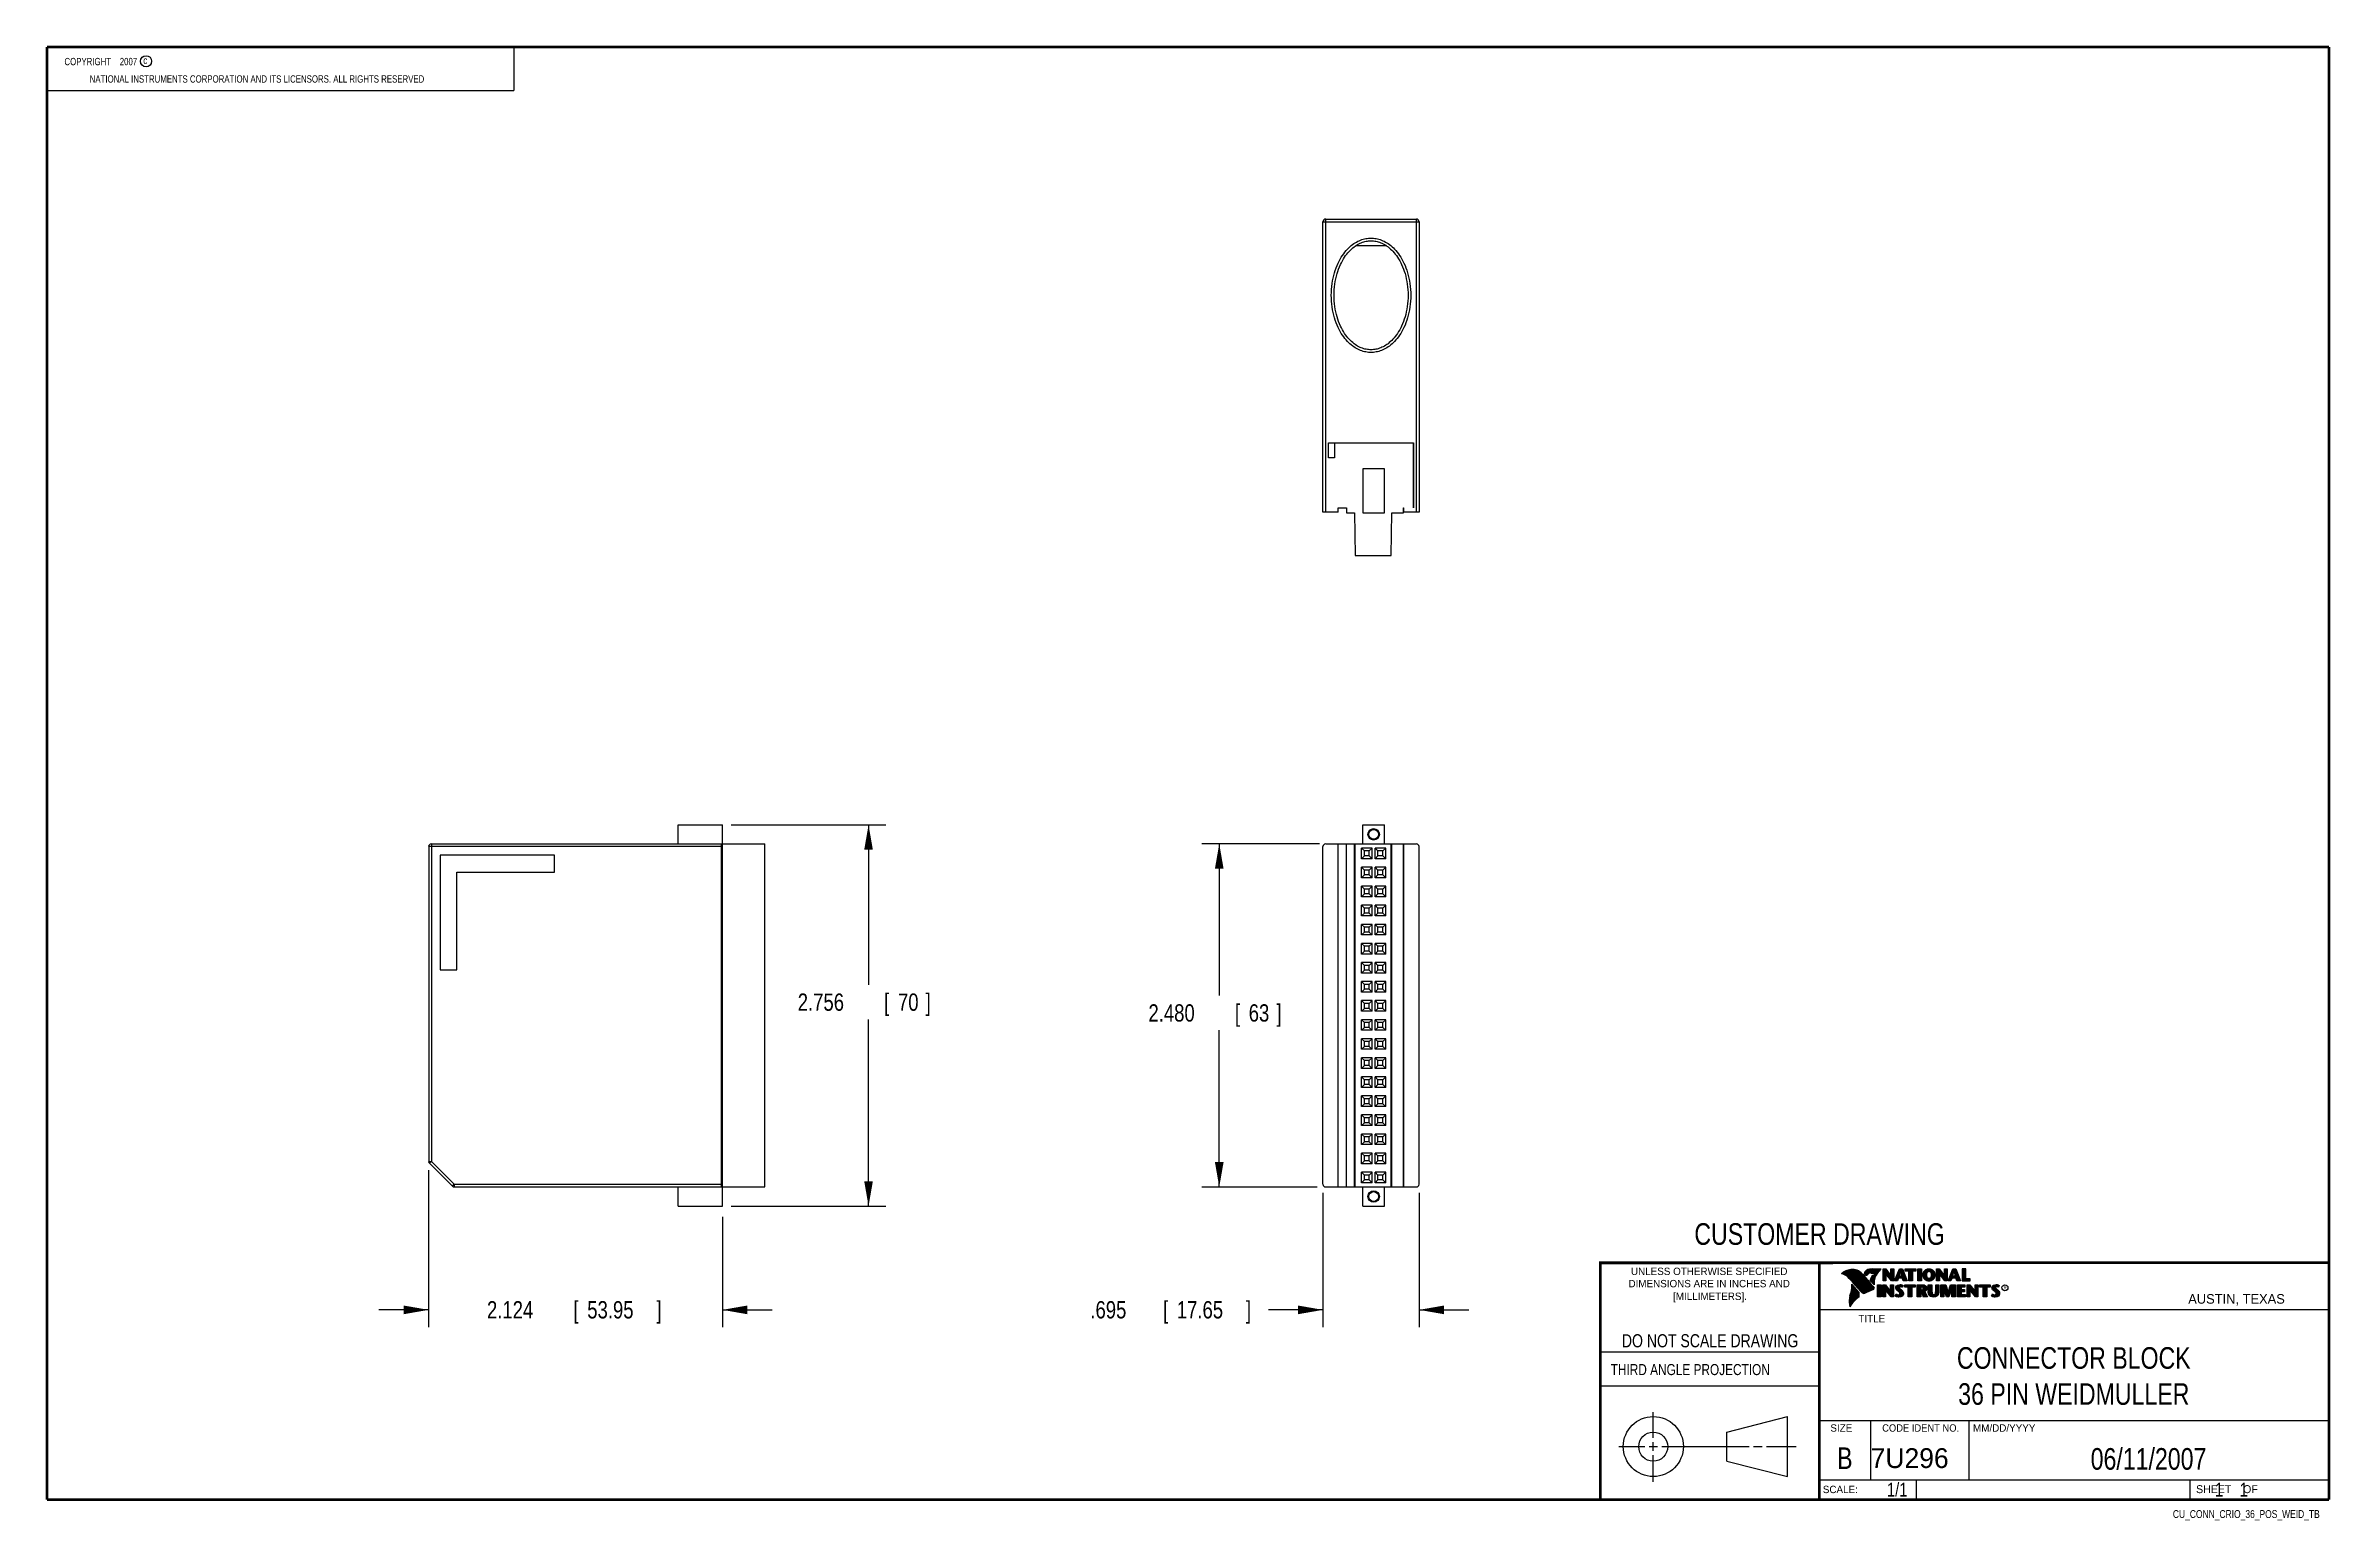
# Model space of a CAD drawing. Header units: inches. Extents: x 0.2 to 16.8, y 0.1 to 10.8.
import ezdxf
from ezdxf.enums import TextEntityAlignment as Align

# ---------------------------------------------------------------- set-up
doc = ezdxf.new("R2010")
doc.units = ezdxf.units.IN
doc.header["$LTSCALE"] = 0.935
doc.header["$MEASUREMENT"] = 0
doc.layers.get('0').update_dxf_attribs({"linetype": 'CONTINUOUS'})
doc.layers.add('DIMENSIONS', color=7, linetype='CONTINUOUS')
doc.styles.get("Standard").update_dxf_attribs({"font": 'txt', "width": 0.8})
doc.dimstyles.new('DIMSTYLE_1', dxfattribs={"dimtxt": 0.125, "dimasz": 0.18, "dimexe": 0.18, "dimexo": 0.0625, "dimgap": 0.09, "dimtad": 0, "dimtih": 1, "dimtoh": 1, "dimdec": 3, "dimzin": 4, "dimdsep": 46, "dimtxsty": 'STANDARD', "dimblk": '_FILLED', "dimblk1": '_FILLED', "dimblk2": '_FILLED', "dimcen": 0.09, "dimadec": 0, "dimazin": 0, "dimtp": 0.01, "dimtm": 0.01, "dimtfac": 1, "dimtdec": 3, "dimtofl": 0, "dimtmove": 0, "dimatfit": 3, "dimldrblk": '_FILLED', "dimfxl": 1, "dimtolj": 1, "dimtzin": 4, "dimarcsym": 0})

msp = doc.modelspace()

# ---------------------------------------------------------------- texts
at = {"color": 2, "linetype": 'CONTINUOUS', "width": 0.8}
for s, height, p in [('c', 0.053, (0.946, 10.6363)), ('NATIONAL INSTRUMENTS CORPORATION AND ITS LICENSORS. ALL RIGHTS RESERVED', 0.053, (0.5583, 10.5016)), ('THIRD ANGLE PROJECTION', 0.08, (11.5564, 1.1584))]:
    msp.add_text(s, height=height, dxfattribs=at).set_placement(p)
at = {"color": 7, "linetype": 'CONTINUOUS', "width": 0.8}
for s, height, p in [('CUSTOMER DRAWING', 0.15625, (13.0668, 2.1001)), ('DO NOT SCALE DRAWING', 0.095, (12.2754, 1.3592)), ('B', 0.1562, (13.2497, 0.4798))]:
    msp.add_text(s, height=height, dxfattribs=at).set_placement(p, align=Align.CENTER)
at = {"color": 2, "linetype": 'CONTINUOUS'}
for s, p in [('DIMENSIONS ARE IN INCHES AND', (12.2688, 1.7933)), ('UNLESS OTHERWISE SPECIFIED', (12.2688, 1.8819)), ('[MILLIMETERS].', (12.2746, 1.7015))]:
    msp.add_text(s, height=0.053254, dxfattribs=at).set_placement(p, align=Align.CENTER)
for s, height, p in [('R', 0.0217, (14.3971, 1.7782)), ('AUSTIN, TEXAS', 0.069617, (15.7327, 1.6745)), ('TITLE', 0.05325, (13.3474, 1.5397)), ('SIZE', 0.05325, (13.1451, 0.7494)), ('MM/DD/YYYY', 0.05325, (14.1765, 0.7494)), ('SCALE:', 0.05325, (13.0904, 0.3053)), ('SHEET    OF', 0.057262, (15.7892, 0.3052))]:
    msp.add_text(s, height=height, dxfattribs=at).set_placement(p)
at = {"color": 2, "linetype": 'CONTINUOUS', "width": 0.95}
msp.add_text('CODE IDENT NO.', height=0.053254, dxfattribs=at).set_placement((13.7978, 0.7494), align=Align.CENTER)
at = {"color": 7, "linetype": 'CONTINUOUS'}
msp.add_text('7U296', height=0.14316, dxfattribs=at).set_placement((13.4363, 0.4866))
at = {"color": 7, "linetype": 'CONTINUOUS', "width": 0.8}
msp.add_text('1/1', height=0.1, dxfattribs=at).set_placement((13.7025, 0.2805), align=Align.RIGHT)
at = {"color": 2, "linetype": 'CONTINUOUS', "width": 0.8}
msp.add_text('CU_CONN_CRIO_36_POS_WEID_TB', height=0.057262, dxfattribs=at).set_placement((16.6837, 0.1254), align=Align.RIGHT)
at = {"color": 2, "linetype": 'CONTINUOUS', "insert": (0.3125, 10.6805), "char_height": 0.053, "width": 0.8904, "attachment_point": 1}
msp.add_mtext('    COPYRIGHT    2007', dxfattribs=at)
at = {"color": 7, "linetype": 'CONTINUOUS'}
for s, insert, char_height, width, attachment_point in [('CONNECTOR BLOCK\\P36 PIN WEIDMULLER', (14.9051, 1.3603), 0.15625, 2.125, 2), ('06/11/2007 ', (15.4455, 0.6307), 0.15625, 1.375, 2), ('    1    1', (15.8075, 0.3805), 0.1, 0.8, 1)]:
    msp.add_mtext(s, dxfattribs=dict(at, insert=insert, char_height=char_height, width=width, attachment_point=attachment_point))

# ---------------------------------------------------------------- blocks, each defined once
blk = doc.blocks.new('_FILLED')
at = {"color": 0, "linetype": 'BYBLOCK'}
blk.add_solid([(0, 0), (-1, 0.174), (-1, -0.174)], dxfattribs=at)
blk = doc.blocks.new('*D0')
at = {"layer": 'DIMENSIONS', "color": 2, "linetype": 'CONTINUOUS'}
for p, q in [((3.009, 2.641), (3.009, 1.505)), ((5.133, 2.303), (5.133, 1.505)), ((3.009, 1.63), (2.649, 1.63)), ((5.133, 1.63), (5.493, 1.63))]:
    blk.add_line(p, q, dxfattribs=at)
at = {"layer": 'DIMENSIONS', "color": 2, "linetype": 'CONTINUOUS', "xscale": 0.18, "yscale": 0.18, "zscale": 0.18}
blk.add_blockref('_FILLED', (3.009, 1.63), dxfattribs=at)
at = {"layer": 'DIMENSIONS', "color": 2, "linetype": 'CONTINUOUS', "xscale": 0.18, "yscale": 0.18, "zscale": 0.18, "rotation": 180}
blk.add_blockref('_FILLED', (5.133, 1.63), dxfattribs=at)
at = {"layer": 'DIMENSIONS', "color": 2, "linetype": 'CONTINUOUS', "width": 0.8}
for s, p in [('2.124', (3.431, 1.568)), ('[', (4.056, 1.568)), ('53.95', (4.156, 1.568)), (']', (4.656, 1.568))]:
    blk.add_text(s, height=0.125, dxfattribs=at).set_placement(p)
blk = doc.blocks.new('*D1')
at = {"layer": 'DIMENSIONS', "color": 2, "linetype": 'CONTINUOUS'}
for p, q in [((9.476, 2.475), (9.476, 1.505)), ((10.171, 2.475), (10.171, 1.505)), ((9.476, 1.63), (9.081, 1.63)), ((10.171, 1.63), (10.531, 1.63))]:
    blk.add_line(p, q, dxfattribs=at)
at = {"layer": 'DIMENSIONS', "color": 2, "linetype": 'CONTINUOUS', "xscale": 0.18, "yscale": 0.18, "zscale": 0.18}
blk.add_blockref('_FILLED', (9.476, 1.63), dxfattribs=at)
at = {"layer": 'DIMENSIONS', "color": 2, "linetype": 'CONTINUOUS', "xscale": 0.18, "yscale": 0.18, "zscale": 0.18, "rotation": 180}
blk.add_blockref('_FILLED', (10.171, 1.63), dxfattribs=at)
at = {"layer": 'DIMENSIONS', "color": 2, "linetype": 'CONTINUOUS', "width": 0.8}
for s, p in [('.695', (7.794, 1.568)), ('[', (8.319, 1.568)), ('17.65', (8.419, 1.568)), (']', (8.919, 1.568))]:
    blk.add_text(s, height=0.125, dxfattribs=at).set_placement(p)
blk = doc.blocks.new('*D2')
at = {"layer": 'DIMENSIONS', "color": 2, "linetype": 'CONTINUOUS'}
for p, q in [((9.452, 4.999), (8.601, 4.999)), ((8.726, 4.999), (8.726, 3.902)), ((8.726, 2.518), (8.726, 3.652)), ((9.433, 2.518), (8.601, 2.518))]:
    blk.add_line(p, q, dxfattribs=at)
at = {"layer": 'DIMENSIONS', "color": 2, "linetype": 'CONTINUOUS', "xscale": 0.18, "yscale": 0.18, "zscale": 0.18}
for p, rotation in [((8.726, 4.999), 90), ((8.726, 2.518), 270)]:
    blk.add_blockref('_FILLED', p, dxfattribs=dict(at, rotation=rotation))
at = {"layer": 'DIMENSIONS', "color": 2, "linetype": 'CONTINUOUS', "width": 0.8}
for s, p in [('2.480', (8.214, 3.714)), ('[', (8.839, 3.714)), ('63', (8.939, 3.714)), (']', (9.139, 3.714))]:
    blk.add_text(s, height=0.125, dxfattribs=at).set_placement(p)
blk = doc.blocks.new('*D3')
at = {"layer": 'DIMENSIONS', "color": 2, "linetype": 'CONTINUOUS'}
for p, q in [((5.196, 5.136), (6.315, 5.136)), ((6.19, 5.136), (6.19, 3.98)), ((6.19, 2.38), (6.19, 3.73)), ((5.196, 2.38), (6.315, 2.38))]:
    blk.add_line(p, q, dxfattribs=at)
at = {"layer": 'DIMENSIONS', "color": 2, "linetype": 'CONTINUOUS', "xscale": 0.18, "yscale": 0.18, "zscale": 0.18}
for p, rotation in [((6.19, 5.136), 90), ((6.19, 2.38), 270)]:
    blk.add_blockref('_FILLED', p, dxfattribs=dict(at, rotation=rotation))
at = {"layer": 'DIMENSIONS', "color": 2, "linetype": 'CONTINUOUS', "width": 0.8}
for s, p in [('2.756', (5.678, 3.792)), ('[', (6.303, 3.792)), ('70', (6.403, 3.792)), (']', (6.603, 3.792))]:
    blk.add_text(s, height=0.125, dxfattribs=at).set_placement(p)

# ---------------------------------------------------------------- dimensions: what is measured, and where the dimension line sits
at = {"layer": 'DIMENSIONS', "color": 2, "linetype": 'CONTINUOUS'}
for base, p1, p2, picture, middle in [((6.1904, 5.1364), (5.1958, 2.3805), (5.1958, 5.1364), '*D3', (6.1904, 3.8546)), ((8.7261, 4.9986), (9.4333, 2.5183), (9.4524, 4.9986), '*D2', (8.7261, 3.7766))]:
    dim = msp.add_linear_dim(base=base, p1=p1, p2=p2, angle=90, dimstyle='DIMSTYLE_1', dxfattribs=at)
    dim.commit()
    dim.dimension.update_dxf_attribs({"geometry": picture, "text_midpoint": middle, "dimtype": 160})
for base, p1, p2, picture, middle in [((5.1333, 1.6305), (3.0093, 2.6411), (5.1333, 2.3031), '*D0', (4.0939, 1.6305)), ((10.171, 1.6305), (9.4761, 2.4754), (10.171, 2.4754), '*D1', (8.4064, 1.6305))]:
    dim = msp.add_linear_dim(base=base, p1=p1, p2=p2, dimstyle='DIMSTYLE_1', dxfattribs=at)
    dim.commit()
    dim.dimension.update_dxf_attribs({"geometry": picture, "text_midpoint": middle, "dimtype": 160})

# ---------------------------------------------------------------- linework, layer by layer
at = {"color": 2, "linetype": 'CONTINUOUS'}
for p, q in [((0.25, 10.7586), (3.625, 10.7586)), ((0.25, 10.7586), (0.25, 10.4456)), ((3.625, 10.7586), (3.625, 10.4456)), ((0.25, 10.4456), (3.625, 10.4456)), ((13.0652, 1.9695), (16.745, 1.9695)), ((13.0652, 1.9695), (13.0652, 0.2605)), ((13.2311, 1.8934), (13.2311, 1.8949)), ((13.2347, 1.8921), (13.2347, 1.8972)), ((13.2382, 1.8907), (13.2382, 1.8994)), ((13.2418, 1.8892), (13.2418, 1.9015)), ((13.2453, 1.8876), (13.2453, 1.9035)), ((13.2489, 1.8858), (13.2489, 1.9054)), ((13.2524, 1.8839), (13.2524, 1.9069)), ((13.256, 1.8818), (13.256, 1.9084)), ((13.2596, 1.8796), (13.2596, 1.9098)), ((13.2631, 1.8772), (13.2631, 1.9111)), ((13.2667, 1.8747), (13.2667, 1.9124)), ((13.2702, 1.872), (13.2702, 1.9135)), ((13.2738, 1.869), (13.2738, 1.9146)), ((13.2773, 1.8658), (13.2773, 1.9155)), ((13.2809, 1.8624), (13.2809, 1.9164)), ((13.2844, 1.8587), (13.2844, 1.9173)), ((13.288, 1.8549), (13.288, 1.9181)), ((13.2915, 1.851), (13.2915, 1.9188)), ((13.2951, 1.8471), (13.2951, 1.9194)), ((13.2987, 1.8431), (13.2987, 1.9198)), ((13.3022, 1.8391), (13.3022, 1.92)), ((13.3058, 1.8351), (13.3058, 1.9201)), ((13.3093, 1.8311), (13.3093, 1.9201)), ((13.3129, 1.827), (13.3129, 1.9199)), ((13.3164, 1.8229), (13.3164, 1.9196)), ((13.32, 1.8188), (13.32, 1.9192)), ((13.3235, 1.8146), (13.3235, 1.9186)), ((13.3271, 1.8104), (13.3271, 1.9179)), ((13.3306, 1.8062), (13.3306, 1.9172)), ((13.3342, 1.802), (13.3342, 1.9163)), ((13.3378, 1.7978), (13.3378, 1.9151)), ((13.3413, 1.7937), (13.3413, 1.9138)), ((13.3449, 1.7897), (13.3449, 1.9122)), ((13.3484, 1.7856), (13.3484, 1.9103)), ((13.352, 1.7817), (13.352, 1.9081)), ((13.3555, 1.7778), (13.3555, 1.9055)), ((13.3591, 1.7739), (13.3591, 1.9026)), ((13.3626, 1.7701), (13.3626, 1.8991)), ((13.3662, 1.7663), (13.3662, 1.8952)), ((13.3697, 1.7625), (13.3697, 1.8915)), ((13.3733, 1.7588), (13.3733, 1.8878)), ((13.3769, 1.7556), (13.3769, 1.8841)), ((13.3804, 1.7529), (13.3804, 1.8803)), ((13.384, 1.7512), (13.384, 1.8766)), ((13.3875, 1.7509), (13.3875, 1.8728)), ((13.4022, 1.878), (13.3901, 1.8922)), ((13.3911, 1.7518), (13.3911, 1.8691)), ((13.4029, 1.881), (13.3927, 1.893)), ((13.3946, 1.8908), (13.3946, 1.8999)), ((13.3946, 1.7533), (13.3946, 1.8653)), ((13.3982, 1.8866), (13.3982, 1.9062)), ((13.3982, 1.7548), (13.3982, 1.8615)), ((13.4017, 1.8824), (13.4017, 1.9101)), ((13.4017, 1.7563), (13.4017, 1.8574)), ((13.4053, 1.8823), (13.4053, 1.9129)), ((13.4053, 1.7578), (13.4053, 1.8531)), ((13.4088, 1.8844), (13.4088, 1.915)), ((13.4088, 1.7593), (13.4088, 1.8488)), ((13.4124, 1.887), (13.4124, 1.9167)), ((13.4124, 1.7609), (13.4124, 1.8445)), ((13.4159, 1.89), (13.4159, 1.9182)), ((13.4159, 1.7625), (13.4159, 1.8402)), ((13.4195, 1.8937), (13.4195, 1.9193)), ((13.4195, 1.7641), (13.4195, 1.8359)), ((13.4231, 1.8964), (13.4231, 1.9203)), ((13.4231, 1.7657), (13.4231, 1.8316)), ((13.4266, 1.8982), (13.4266, 1.9209)), ((13.4266, 1.7674), (13.4266, 1.8273)), ((13.4302, 1.8995), (13.4302, 1.9214)), ((13.4302, 1.7691), (13.4302, 1.823)), ((13.4414, 1.8328), (13.4319, 1.8437)), ((13.4337, 1.8997), (13.4337, 1.922)), ((13.4337, 1.7708), (13.4337, 1.8187)), ((13.4433, 1.8344), (13.4349, 1.844)), ((13.4373, 1.8991), (13.4373, 1.9224)), ((13.4373, 1.8413), (13.4373, 1.8491)), ((13.4408, 1.898), (13.4408, 1.9228)), ((13.4408, 1.8372), (13.4408, 1.8572)), ((13.4444, 1.8972), (13.4444, 1.9231)), ((13.4444, 1.8331), (13.4444, 1.8665)), ((13.4479, 1.8969), (13.4479, 1.9234)), ((13.4479, 1.8288), (13.4479, 1.873)), ((13.4515, 1.8966), (13.4515, 1.9236)), ((13.4515, 1.8247), (13.4515, 1.8764)), ((13.4529, 1.9261), (13.5132, 1.9271)), ((13.453, 1.9236), (13.5067, 1.9245)), ((13.455, 1.8965), (13.455, 1.9237)), ((13.455, 1.8207), (13.455, 1.878)), ((13.4586, 1.8964), (13.4586, 1.9237)), ((13.4586, 1.8303), (13.4586, 1.879)), ((13.4622, 1.8957), (13.4622, 1.9238)), ((13.4622, 1.8535), (13.4622, 1.8795)), ((13.4657, 1.8935), (13.4657, 1.9238)), ((13.4657, 1.8636), (13.4657, 1.8798)), ((13.4693, 1.872), (13.4693, 1.9239)), ((13.4728, 1.8794), (13.4728, 1.9239)), ((13.4764, 1.8859), (13.4764, 1.924)), ((13.4799, 1.8919), (13.4799, 1.924)), ((13.4835, 1.8973), (13.4835, 1.9241)), ((13.487, 1.9023), (13.487, 1.9242)), ((13.4906, 1.9069), (13.4906, 1.9242)), ((13.4941, 1.9112), (13.4941, 1.9243)), ((13.4977, 1.9153), (13.4977, 1.9243)), ((13.5013, 1.9191), (13.5013, 1.9244)), ((13.5261, 1.9263), (13.5451, 1.9263)), ((13.5261, 1.839), (13.5261, 1.9263)), ((13.5466, 1.839), (13.5261, 1.839)), ((13.5286, 1.9237), (13.5439, 1.9237)), ((13.5286, 1.8415), (13.5286, 1.9237)), ((13.5441, 1.8415), (13.5286, 1.8415)), ((13.5332, 1.8415), (13.5332, 1.9237)), ((13.5367, 1.8415), (13.5367, 1.9237)), ((13.5402, 1.8415), (13.5402, 1.9237)), ((13.5441, 1.8976), (13.5437, 1.9237)), ((13.5439, 1.9237), (13.5854, 1.869)), ((13.5873, 1.8415), (13.5441, 1.8976)), ((13.5441, 1.8976), (13.5441, 1.8415)), ((13.5451, 1.9263), (13.5829, 1.8765)), ((13.586, 1.839), (13.5466, 1.8902)), ((13.5466, 1.8902), (13.5466, 1.839)), ((13.5471, 1.8936), (13.5471, 1.9194)), ((13.5506, 1.8891), (13.5506, 1.9149)), ((13.5541, 1.8846), (13.5541, 1.9103)), ((13.5576, 1.8801), (13.5576, 1.9057)), ((13.561, 1.8756), (13.561, 1.9011)), ((13.5645, 1.8711), (13.5645, 1.8965)), ((13.568, 1.8665), (13.568, 1.8919)), ((13.5715, 1.862), (13.5715, 1.8874)), ((13.575, 1.8575), (13.575, 1.8828)), ((13.5784, 1.853), (13.5784, 1.8782)), ((13.5819, 1.8485), (13.5819, 1.8736)), ((13.5829, 1.9263), (13.6036, 1.9263)), ((13.5829, 1.8765), (13.5829, 1.9263)), ((13.5854, 1.9237), (13.6011, 1.9237)), ((13.5854, 1.869), (13.5854, 1.9237)), ((13.5854, 1.844), (13.5854, 1.869)), ((13.6036, 1.839), (13.586, 1.839)), ((13.6011, 1.8415), (13.5873, 1.8415)), ((13.5889, 1.8415), (13.5889, 1.9237)), ((13.5923, 1.8415), (13.5923, 1.9237)), ((13.5958, 1.8415), (13.5958, 1.9237)), ((13.5993, 1.8415), (13.5993, 1.9237)), ((13.6011, 1.9237), (13.6011, 1.8415)), ((13.6036, 1.9263), (13.6036, 1.839)), ((13.6088, 1.839), (13.6444, 1.9262)), ((13.6294, 1.839), (13.6088, 1.839)), ((13.6125, 1.8415), (13.6461, 1.9237)), ((13.6277, 1.8415), (13.6125, 1.8415)), ((13.6167, 1.8415), (13.6167, 1.8516)), ((13.6201, 1.8415), (13.6201, 1.8601)), ((13.6236, 1.8415), (13.6236, 1.8686)), ((13.6271, 1.8415), (13.6271, 1.8771)), ((13.6361, 1.8623), (13.6277, 1.8415)), ((13.6378, 1.8598), (13.6294, 1.839)), ((13.6306, 1.8486), (13.6306, 1.8857)), ((13.634, 1.8573), (13.634, 1.8942)), ((13.6665, 1.8623), (13.6361, 1.8623)), ((13.6375, 1.8623), (13.6375, 1.9027)), ((13.6647, 1.8598), (13.6378, 1.8598)), ((13.6388, 1.8711), (13.65, 1.9073)), ((13.6639, 1.8711), (13.6388, 1.8711)), ((13.641, 1.8781), (13.641, 1.9112)), ((13.641, 1.8623), (13.641, 1.8711)), ((13.6423, 1.8736), (13.6519, 1.9048)), ((13.6606, 1.8736), (13.6423, 1.8736)), ((13.6444, 1.9262), (13.6664, 1.9262)), ((13.6445, 1.8893), (13.6445, 1.9197)), ((13.6445, 1.8623), (13.6445, 1.8711)), ((13.6461, 1.9237), (13.6647, 1.9237)), ((13.6479, 1.9006), (13.6479, 1.9237)), ((13.6479, 1.8623), (13.6479, 1.8711)), ((13.65, 1.9073), (13.6541, 1.9073)), ((13.6514, 1.9073), (13.6514, 1.9237)), ((13.6514, 1.8623), (13.6514, 1.8711)), ((13.6519, 1.9048), (13.6521, 1.9048)), ((13.6521, 1.9048), (13.6606, 1.8736)), ((13.6541, 1.9073), (13.6639, 1.8711)), ((13.6549, 1.9043), (13.6549, 1.9237)), ((13.6549, 1.8623), (13.6549, 1.8711)), ((13.6584, 1.8915), (13.6584, 1.9237)), ((13.6584, 1.8623), (13.6584, 1.8711)), ((13.6618, 1.8787), (13.6618, 1.9237)), ((13.6618, 1.8623), (13.6618, 1.8711)), ((13.6647, 1.9237), (13.6959, 1.8415)), ((13.6717, 1.839), (13.6647, 1.8598)), ((13.6653, 1.8623), (13.6653, 1.922)), ((13.6664, 1.9262), (13.6995, 1.839)), ((13.6735, 1.8415), (13.6665, 1.8623)), ((13.6688, 1.8555), (13.6688, 1.9128)), ((13.6995, 1.839), (13.6717, 1.839)), ((13.6723, 1.8452), (13.6723, 1.9037)), ((13.6959, 1.8415), (13.6735, 1.8415)), ((13.6757, 1.8415), (13.6757, 1.8945)), ((13.6792, 1.8415), (13.6792, 1.8854)), ((13.6827, 1.8415), (13.6827, 1.8762)), ((13.6862, 1.8415), (13.6862, 1.8671)), ((13.6866, 1.9262), (13.7634, 1.9262)), ((13.6866, 1.9099), (13.6866, 1.9262)), ((13.7118, 1.9099), (13.6866, 1.9099)), ((13.6891, 1.9237), (13.7609, 1.9237)), ((13.6891, 1.9125), (13.6891, 1.9237)), ((13.7143, 1.9125), (13.6891, 1.9125)), ((13.6896, 1.8415), (13.6896, 1.8579)), ((13.6931, 1.9125), (13.6931, 1.9237)), ((13.6931, 1.8415), (13.6931, 1.8488)), ((13.6966, 1.9125), (13.6966, 1.9237)), ((13.7001, 1.9125), (13.7001, 1.9237)), ((13.7035, 1.9125), (13.7035, 1.9237)), ((13.707, 1.9125), (13.707, 1.9237)), ((13.7105, 1.9125), (13.7105, 1.9237)), ((13.7118, 1.839), (13.7118, 1.9099)), ((13.7382, 1.839), (13.7118, 1.839)), ((13.7143, 1.9125), (13.714, 1.9237)), ((13.7143, 1.8415), (13.7143, 1.9125)), ((13.7357, 1.8415), (13.7143, 1.8415)), ((13.7174, 1.8415), (13.7174, 1.9237)), ((13.7209, 1.8415), (13.7209, 1.9237)), ((13.7244, 1.8415), (13.7244, 1.9237)), ((13.7279, 1.8415), (13.7279, 1.9237)), ((13.7313, 1.8415), (13.7313, 1.9237)), ((13.7357, 1.9125), (13.7348, 1.9237)), ((13.7609, 1.9125), (13.7357, 1.9125)), ((13.7357, 1.9125), (13.7357, 1.8415)), ((13.7634, 1.9099), (13.7382, 1.9099)), ((13.7382, 1.9099), (13.7382, 1.839)), ((13.7383, 1.9125), (13.7383, 1.9237)), ((13.7418, 1.9125), (13.7418, 1.9237)), ((13.7452, 1.9125), (13.7452, 1.9237)), ((13.7487, 1.9125), (13.7487, 1.9237)), ((13.7522, 1.9125), (13.7522, 1.9237)), ((13.7557, 1.9125), (13.7557, 1.9237)), ((13.7591, 1.9125), (13.7591, 1.9237)), ((13.7609, 1.9237), (13.7609, 1.9125)), ((13.7634, 1.9262), (13.7634, 1.9099)), ((13.7768, 1.9262), (13.8031, 1.9262)), ((13.7768, 1.839), (13.7768, 1.9262)), ((13.8031, 1.839), (13.7768, 1.839)), ((13.7794, 1.9237), (13.8006, 1.9237)), ((13.7794, 1.8415), (13.7794, 1.9237)), ((13.8006, 1.8415), (13.7794, 1.8415)), ((13.7835, 1.8415), (13.7835, 1.9237)), ((13.787, 1.8415), (13.787, 1.9237)), ((13.7904, 1.8415), (13.7904, 1.9237)), ((13.7939, 1.8415), (13.7939, 1.9237)), ((13.7974, 1.8415), (13.7974, 1.9237)), ((13.8006, 1.9237), (13.8006, 1.8415)), ((13.8031, 1.9262), (13.8031, 1.839)), ((13.8154, 1.8853), (13.8155, 1.8871)), ((13.8154, 1.8834), (13.8154, 1.8853)), ((13.8154, 1.8816), (13.8154, 1.8834)), ((13.8155, 1.8797), (13.8154, 1.8816)), ((13.8155, 1.8871), (13.8157, 1.8889)), ((13.8157, 1.8779), (13.8155, 1.8797)), ((13.8157, 1.8889), (13.8159, 1.8907)), ((13.8159, 1.876), (13.8157, 1.8779)), ((13.8159, 1.8907), (13.8161, 1.8924)), ((13.8162, 1.8742), (13.8159, 1.876)), ((13.8161, 1.8924), (13.8165, 1.8941)), ((13.8166, 1.8724), (13.8162, 1.8742)), ((13.8165, 1.8941), (13.8169, 1.8958)), ((13.817, 1.8706), (13.8166, 1.8724)), ((13.8169, 1.8958), (13.8174, 1.8975)), ((13.8174, 1.8689), (13.817, 1.8706)), ((13.8174, 1.8975), (13.8179, 1.8991)), ((13.8179, 1.8672), (13.8174, 1.8689)), ((13.8179, 1.8991), (13.8185, 1.9006)), ((13.8179, 1.8852), (13.818, 1.8869)), ((13.8179, 1.8834), (13.8179, 1.8852)), ((13.818, 1.8817), (13.8179, 1.8834)), ((13.8185, 1.8655), (13.8179, 1.8672)), ((13.818, 1.8869), (13.8182, 1.8886)), ((13.8181, 1.8799), (13.818, 1.8817)), ((13.8182, 1.8781), (13.8181, 1.8799)), ((13.8182, 1.8886), (13.8184, 1.8903)), ((13.8184, 1.8764), (13.8182, 1.8781)), ((13.8184, 1.8903), (13.8186, 1.892)), ((13.8187, 1.8746), (13.8184, 1.8764)), ((13.8185, 1.9006), (13.8191, 1.9021)), ((13.8191, 1.8639), (13.8185, 1.8655)), ((13.8186, 1.892), (13.819, 1.8936)), ((13.8191, 1.8729), (13.8187, 1.8746)), ((13.819, 1.8936), (13.8193, 1.8952)), ((13.8191, 1.9021), (13.8198, 1.9036)), ((13.8194, 1.8712), (13.8191, 1.8729)), ((13.8198, 1.8623), (13.8191, 1.8639)), ((13.8193, 1.8952), (13.8198, 1.8967)), ((13.8199, 1.8696), (13.8194, 1.8712)), ((13.8198, 1.9036), (13.8206, 1.9051)), ((13.8198, 1.8967), (13.8203, 1.8982)), ((13.8205, 1.8607), (13.8198, 1.8623)), ((13.8204, 1.8679), (13.8199, 1.8696)), ((13.8203, 1.8982), (13.8208, 1.8997)), ((13.8209, 1.8664), (13.8204, 1.8679)), ((13.8213, 1.8592), (13.8205, 1.8607)), ((13.8206, 1.9051), (13.8214, 1.9065)), ((13.8208, 1.8997), (13.8214, 1.9011)), ((13.8209, 1.8664), (13.8208, 1.8997)), ((13.8215, 1.8648), (13.8209, 1.8664)), ((13.8221, 1.8578), (13.8213, 1.8592)), ((13.8214, 1.9065), (13.8223, 1.9079)), ((13.8214, 1.9011), (13.8221, 1.9025)), ((13.8221, 1.8633), (13.8215, 1.8648)), ((13.8221, 1.9025), (13.8228, 1.9038)), ((13.8228, 1.8619), (13.8221, 1.8633)), ((13.823, 1.8563), (13.8221, 1.8578)), ((13.8223, 1.9079), (13.8232, 1.9092)), ((13.8228, 1.9038), (13.8236, 1.9052)), ((13.8235, 1.8604), (13.8228, 1.8619)), ((13.8239, 1.855), (13.823, 1.8563)), ((13.8232, 1.9092), (13.8243, 1.9106)), ((13.8243, 1.8591), (13.8235, 1.8604)), ((13.8236, 1.9052), (13.8244, 1.9065)), ((13.8249, 1.8536), (13.8239, 1.855)), ((13.8243, 1.9106), (13.8253, 1.9119)), ((13.8243, 1.8591), (13.8244, 1.9065)), ((13.8251, 1.8577), (13.8243, 1.8591)), ((13.8244, 1.9065), (13.8253, 1.9077)), ((13.826, 1.8523), (13.8249, 1.8536)), ((13.826, 1.8564), (13.8251, 1.8577)), ((13.8253, 1.9119), (13.8265, 1.9132)), ((13.8253, 1.9077), (13.8262, 1.909)), ((13.8269, 1.8552), (13.826, 1.8564)), ((13.8271, 1.8511), (13.826, 1.8523)), ((13.8262, 1.909), (13.8273, 1.9102)), ((13.8265, 1.9132), (13.8276, 1.9144)), ((13.8279, 1.854), (13.8269, 1.8552)), ((13.8282, 1.8499), (13.8271, 1.8511)), ((13.8273, 1.9102), (13.8283, 1.9114)), ((13.8276, 1.9144), (13.8288, 1.9156)), ((13.8279, 1.854), (13.8283, 1.9114)), ((13.8289, 1.8528), (13.8279, 1.854)), ((13.8294, 1.8487), (13.8282, 1.8499)), ((13.8283, 1.9114), (13.8294, 1.9126)), ((13.8288, 1.9156), (13.8301, 1.9167)), ((13.83, 1.8517), (13.8289, 1.8528)), ((13.8294, 1.9126), (13.8306, 1.9137)), ((13.8306, 1.8476), (13.8294, 1.8487)), ((13.8311, 1.8506), (13.83, 1.8517)), ((13.8301, 1.9167), (13.8314, 1.9178)), ((13.8306, 1.9137), (13.8318, 1.9148)), ((13.8319, 1.8466), (13.8306, 1.8476)), ((13.8311, 1.8506), (13.8318, 1.9148)), ((13.8323, 1.8496), (13.8311, 1.8506)), ((13.8314, 1.9178), (13.8327, 1.9188)), ((13.8318, 1.9148), (13.833, 1.9158)), ((13.8332, 1.8456), (13.8319, 1.8466)), ((13.8335, 1.8486), (13.8323, 1.8496)), ((13.8327, 1.9188), (13.834, 1.9198)), ((13.833, 1.9158), (13.8342, 1.9168)), ((13.8346, 1.8447), (13.8332, 1.8456)), ((13.8347, 1.8477), (13.8335, 1.8486)), ((13.834, 1.9198), (13.8354, 1.9207)), ((13.8342, 1.9168), (13.8355, 1.9177)), ((13.836, 1.8438), (13.8346, 1.8447)), ((13.8347, 1.8477), (13.8355, 1.9177)), ((13.836, 1.8468), (13.8347, 1.8477)), ((13.8354, 1.9207), (13.8368, 1.9215)), ((13.8355, 1.9177), (13.8368, 1.9185)), ((13.8373, 1.846), (13.836, 1.8468)), ((13.8374, 1.843), (13.836, 1.8438)), ((13.8368, 1.9215), (13.8382, 1.9223)), ((13.8368, 1.9185), (13.8381, 1.9193)), ((13.8386, 1.8452), (13.8373, 1.846)), ((13.839, 1.8423), (13.8374, 1.843)), ((13.8381, 1.9193), (13.8394, 1.92)), ((13.8386, 1.8452), (13.8381, 1.9193)), ((13.8382, 1.9223), (13.8397, 1.923)), ((13.84, 1.8445), (13.8386, 1.8452)), ((13.8405, 1.8416), (13.839, 1.8423)), ((13.8394, 1.92), (13.8408, 1.9207)), ((13.8397, 1.923), (13.8412, 1.9237)), ((13.8397, 1.8857), (13.8398, 1.8868)), ((13.8397, 1.8845), (13.8397, 1.8857)), ((13.8397, 1.8833), (13.8397, 1.8845)), ((13.8397, 1.8821), (13.8397, 1.8833)), ((13.8397, 1.8809), (13.8397, 1.8821)), ((13.8398, 1.8796), (13.8397, 1.8809)), ((13.8398, 1.8868), (13.8399, 1.888)), ((13.8399, 1.8784), (13.8398, 1.8796)), ((13.8399, 1.888), (13.84, 1.8891)), ((13.84, 1.8773), (13.8399, 1.8784)), ((13.84, 1.8891), (13.8401, 1.8902)), ((13.8401, 1.8761), (13.84, 1.8773)), ((13.8415, 1.8439), (13.84, 1.8445)), ((13.8401, 1.8902), (13.8402, 1.8913)), ((13.8402, 1.8749), (13.8401, 1.8761)), ((13.8402, 1.8913), (13.8403, 1.8924)), ((13.8404, 1.8738), (13.8402, 1.8749)), ((13.8403, 1.8924), (13.8405, 1.8934)), ((13.8405, 1.8727), (13.8404, 1.8738)), ((13.8405, 1.8934), (13.8407, 1.8944)), ((13.8407, 1.8716), (13.8405, 1.8727)), ((13.8421, 1.8409), (13.8405, 1.8416)), ((13.8407, 1.8944), (13.8409, 1.8954)), ((13.841, 1.8706), (13.8407, 1.8716)), ((13.8408, 1.9207), (13.8422, 1.9213)), ((13.8409, 1.8954), (13.8411, 1.8963)), ((13.8412, 1.8696), (13.841, 1.8706)), ((13.8411, 1.8963), (13.8414, 1.8972)), ((13.8412, 1.9237), (13.8427, 1.9243)), ((13.8414, 1.8686), (13.8412, 1.8696)), ((13.8414, 1.8972), (13.8416, 1.8981)), ((13.8417, 1.8677), (13.8414, 1.8686)), ((13.8415, 1.8439), (13.8417, 1.8678)), ((13.843, 1.8433), (13.8415, 1.8439)), ((13.8416, 1.8981), (13.8419, 1.899)), ((13.842, 1.8667), (13.8417, 1.8677)), ((13.8419, 1.899), (13.8422, 1.8999)), ((13.842, 1.8991), (13.8422, 1.9213)), ((13.8423, 1.8658), (13.842, 1.8667)), ((13.8438, 1.8404), (13.8421, 1.8409)), ((13.8422, 1.9213), (13.8436, 1.9219)), ((13.8422, 1.8999), (13.8426, 1.9007)), ((13.8422, 1.8844), (13.8423, 1.8856)), ((13.8422, 1.8833), (13.8422, 1.8844)), ((13.8422, 1.8821), (13.8422, 1.8833)), ((13.8423, 1.8809), (13.8422, 1.8821)), ((13.8423, 1.8867), (13.8424, 1.8878)), ((13.8423, 1.8856), (13.8423, 1.8867)), ((13.8423, 1.8798), (13.8423, 1.8809)), ((13.8424, 1.8786), (13.8423, 1.8798)), ((13.8427, 1.865), (13.8423, 1.8658)), ((13.8424, 1.8878), (13.8425, 1.8889)), ((13.8425, 1.8775), (13.8424, 1.8786)), ((13.8425, 1.8889), (13.8426, 1.89)), ((13.8426, 1.8764), (13.8425, 1.8775)), ((13.8426, 1.9007), (13.843, 1.9016)), ((13.8426, 1.89), (13.8427, 1.891)), ((13.8427, 1.8753), (13.8426, 1.8764)), ((13.8427, 1.9243), (13.8443, 1.9248)), ((13.8427, 1.891), (13.8428, 1.892)), ((13.8429, 1.8742), (13.8427, 1.8753)), ((13.8431, 1.8641), (13.8427, 1.865)), ((13.8428, 1.892), (13.843, 1.893)), ((13.843, 1.8731), (13.8429, 1.8742)), ((13.843, 1.9016), (13.8434, 1.9024)), ((13.843, 1.893), (13.8432, 1.8939)), ((13.8432, 1.8721), (13.843, 1.8731)), ((13.8445, 1.8428), (13.843, 1.8433)), ((13.8434, 1.8633), (13.8431, 1.8641)), ((13.8432, 1.8939), (13.8434, 1.8948)), ((13.8434, 1.8712), (13.8432, 1.8721)), ((13.8434, 1.9024), (13.8438, 1.9032)), ((13.8434, 1.8948), (13.8436, 1.8957)), ((13.8436, 1.8702), (13.8434, 1.8712)), ((13.8439, 1.8625), (13.8434, 1.8633)), ((13.8436, 1.9219), (13.8451, 1.9224)), ((13.8436, 1.8957), (13.8438, 1.8965)), ((13.8439, 1.8693), (13.8436, 1.8702)), ((13.8438, 1.9032), (13.8443, 1.904)), ((13.8438, 1.8965), (13.844, 1.8974)), ((13.8455, 1.8399), (13.8438, 1.8404)), ((13.8441, 1.8684), (13.8439, 1.8693)), ((13.8443, 1.8617), (13.8439, 1.8625)), ((13.844, 1.8974), (13.8443, 1.8982)), ((13.8444, 1.8676), (13.8441, 1.8684)), ((13.8443, 1.9248), (13.8459, 1.9253)), ((13.8443, 1.904), (13.8447, 1.9047)), ((13.8443, 1.8982), (13.8446, 1.899)), ((13.8448, 1.8609), (13.8443, 1.8617)), ((13.8447, 1.8667), (13.8444, 1.8676)), ((13.8462, 1.8423), (13.8445, 1.8428)), ((13.8446, 1.899), (13.8449, 1.8997)), ((13.8447, 1.9047), (13.8453, 1.9055)), ((13.845, 1.8659), (13.8447, 1.8667)), ((13.8453, 1.8602), (13.8448, 1.8609)), ((13.8449, 1.8997), (13.8453, 1.9005)), ((13.8454, 1.8651), (13.845, 1.8659)), ((13.8451, 1.9224), (13.8466, 1.9229)), ((13.8453, 1.9055), (13.8451, 1.9224)), ((13.8453, 1.9055), (13.8458, 1.9062)), ((13.8453, 1.9005), (13.8456, 1.9012)), ((13.8458, 1.8595), (13.8453, 1.8602)), ((13.8457, 1.8644), (13.8454, 1.8651)), ((13.8473, 1.8395), (13.8455, 1.8399)), ((13.8456, 1.9012), (13.846, 1.902)), ((13.8461, 1.8637), (13.8457, 1.8644)), ((13.8458, 1.9062), (13.8464, 1.9068)), ((13.8464, 1.8588), (13.8458, 1.8595)), ((13.846, 1.8424), (13.8458, 1.8595)), ((13.8459, 1.9253), (13.8476, 1.9257)), ((13.846, 1.902), (13.8464, 1.9027)), ((13.8465, 1.863), (13.8461, 1.8637)), ((13.8478, 1.8419), (13.8462, 1.8423)), ((13.8464, 1.9068), (13.847, 1.9074)), ((13.8464, 1.9027), (13.8468, 1.9033)), ((13.847, 1.8581), (13.8464, 1.8588)), ((13.8469, 1.8623), (13.8465, 1.863)), ((13.8466, 1.9229), (13.8481, 1.9233)), ((13.8468, 1.9033), (13.8473, 1.9039)), ((13.8473, 1.8617), (13.8469, 1.8623)), ((13.847, 1.9074), (13.8477, 1.908)), ((13.8477, 1.8575), (13.847, 1.8581)), ((13.8473, 1.9039), (13.8478, 1.9045)), ((13.8478, 1.8611), (13.8473, 1.8617)), ((13.8491, 1.8391), (13.8473, 1.8395)), ((13.8476, 1.9257), (13.8492, 1.9261)), ((13.8477, 1.908), (13.8483, 1.9086)), ((13.8483, 1.857), (13.8477, 1.8575)), ((13.8478, 1.9045), (13.8482, 1.9051)), ((13.8483, 1.8605), (13.8478, 1.8611)), ((13.8495, 1.8416), (13.8478, 1.8419)), ((13.8481, 1.9233), (13.8497, 1.9236)), ((13.8482, 1.9051), (13.8488, 1.9056)), ((13.8483, 1.9086), (13.849, 1.9091)), ((13.8488, 1.8599), (13.8483, 1.8605)), ((13.849, 1.8564), (13.8483, 1.857)), ((13.8488, 1.9056), (13.8493, 1.9061)), ((13.8494, 1.8594), (13.8488, 1.8599)), ((13.849, 1.9091), (13.8497, 1.9095)), ((13.8498, 1.8559), (13.849, 1.8564)), ((13.8509, 1.8388), (13.8491, 1.8391)), ((13.8492, 1.9261), (13.8509, 1.9264)), ((13.8493, 1.9061), (13.8498, 1.9065)), ((13.8499, 1.8589), (13.8494, 1.8594)), ((13.8495, 1.9094), (13.8495, 1.9236)), ((13.8495, 1.8416), (13.8495, 1.8561)), ((13.8513, 1.8413), (13.8495, 1.8416)), ((13.8497, 1.9236), (13.8513, 1.9239)), ((13.8497, 1.9095), (13.8505, 1.9099)), ((13.8498, 1.9065), (13.8504, 1.9069)), ((13.8505, 1.8555), (13.8498, 1.8559)), ((13.8505, 1.8585), (13.8499, 1.8589)), ((13.8504, 1.9069), (13.851, 1.9073)), ((13.8505, 1.9099), (13.8512, 1.9103)), ((13.8511, 1.8581), (13.8505, 1.8585)), ((13.8513, 1.8551), (13.8505, 1.8555)), ((13.8509, 1.9264), (13.8527, 1.9266)), ((13.8528, 1.8386), (13.8509, 1.8388)), ((13.851, 1.9073), (13.8516, 1.9077)), ((13.8518, 1.8577), (13.8511, 1.8581)), ((13.8512, 1.9103), (13.852, 1.9106)), ((13.8513, 1.9239), (13.853, 1.9241)), ((13.8521, 1.8547), (13.8513, 1.8551)), ((13.853, 1.8411), (13.8513, 1.8413)), ((13.8516, 1.9077), (13.8523, 1.908)), ((13.8524, 1.8574), (13.8518, 1.8577)), ((13.852, 1.9106), (13.8528, 1.9109)), ((13.853, 1.8544), (13.8521, 1.8547)), ((13.8523, 1.908), (13.8529, 1.9083)), ((13.8531, 1.8571), (13.8524, 1.8574)), ((13.8527, 1.9266), (13.8544, 1.9268)), ((13.8528, 1.9109), (13.8536, 1.9111)), ((13.8547, 1.8384), (13.8528, 1.8386)), ((13.8529, 1.9083), (13.8536, 1.9085)), ((13.853, 1.9241), (13.8546, 1.9243)), ((13.853, 1.9109), (13.853, 1.9241)), ((13.8538, 1.8542), (13.853, 1.8544)), ((13.853, 1.8411), (13.853, 1.8544)), ((13.8548, 1.841), (13.853, 1.8411)), ((13.8538, 1.8568), (13.8531, 1.8571)), ((13.8536, 1.9111), (13.8545, 1.9113)), ((13.8536, 1.9085), (13.8543, 1.9087)), ((13.8545, 1.8566), (13.8538, 1.8568)), ((13.8547, 1.854), (13.8538, 1.8542)), ((13.8543, 1.9087), (13.855, 1.9089)), ((13.8544, 1.9268), (13.8561, 1.9269)), ((13.8545, 1.9113), (13.8553, 1.9115)), ((13.8552, 1.8564), (13.8545, 1.8566)), ((13.8546, 1.9243), (13.8563, 1.9244)), ((13.8556, 1.8538), (13.8547, 1.854)), ((13.8565, 1.8384), (13.8547, 1.8384)), ((13.8566, 1.8409), (13.8548, 1.841)), ((13.855, 1.9089), (13.8557, 1.909)), ((13.8559, 1.8563), (13.8552, 1.8564)), ((13.8553, 1.9115), (13.8562, 1.9116)), ((13.8565, 1.8537), (13.8556, 1.8538)), ((13.8557, 1.909), (13.8565, 1.9091)), ((13.8567, 1.8562), (13.8559, 1.8563)), ((13.8561, 1.9269), (13.8579, 1.927)), ((13.8562, 1.9116), (13.8571, 1.9117)), ((13.8563, 1.9244), (13.8579, 1.9245)), ((13.8565, 1.9116), (13.8565, 1.9244)), ((13.8565, 1.9091), (13.8572, 1.9092)), ((13.8574, 1.8537), (13.8565, 1.8537)), ((13.8565, 1.8409), (13.8565, 1.8537)), ((13.8584, 1.8383), (13.8565, 1.8384)), ((13.8584, 1.8408), (13.8566, 1.8409)), ((13.8574, 1.8562), (13.8567, 1.8562)), ((13.8571, 1.9117), (13.858, 1.9117)), ((13.8572, 1.9092), (13.858, 1.9092)), ((13.8582, 1.8562), (13.8574, 1.8562)), ((13.8583, 1.8537), (13.8574, 1.8537)), ((13.8579, 1.927), (13.8596, 1.927)), ((13.8579, 1.9245), (13.8596, 1.9244)), ((13.858, 1.9117), (13.8589, 1.9117)), ((13.858, 1.9092), (13.8587, 1.9091)), ((13.8589, 1.8563), (13.8582, 1.8562)), ((13.8592, 1.8537), (13.8583, 1.8537)), ((13.8601, 1.8409), (13.8584, 1.8408)), ((13.8602, 1.8384), (13.8584, 1.8383)), ((13.8587, 1.9091), (13.8595, 1.9091)), ((13.8589, 1.9117), (13.8598, 1.9116)), ((13.8597, 1.8564), (13.8589, 1.8563)), ((13.8601, 1.8539), (13.8592, 1.8537)), ((13.8595, 1.9091), (13.8602, 1.909)), ((13.8596, 1.927), (13.8614, 1.9269)), ((13.8596, 1.9244), (13.8612, 1.9243)), ((13.8605, 1.8565), (13.8597, 1.8564)), ((13.8598, 1.9116), (13.8607, 1.9114)), ((13.8599, 1.8409), (13.8601, 1.8539)), ((13.861, 1.854), (13.8601, 1.8539)), ((13.8618, 1.841), (13.8601, 1.8409)), ((13.8602, 1.909), (13.861, 1.9088)), ((13.862, 1.8384), (13.8602, 1.8384)), ((13.8612, 1.8567), (13.8605, 1.8565)), ((13.8607, 1.9114), (13.8616, 1.9113)), ((13.861, 1.9114), (13.8612, 1.9243)), ((13.861, 1.9088), (13.8617, 1.9086)), ((13.8619, 1.8542), (13.861, 1.854)), ((13.8612, 1.9243), (13.8628, 1.9242)), ((13.862, 1.8569), (13.8612, 1.8567)), ((13.8614, 1.9269), (13.8631, 1.9267)), ((13.8616, 1.9113), (13.8624, 1.911)), ((13.8617, 1.9086), (13.8624, 1.9084)), ((13.8635, 1.8411), (13.8618, 1.841)), ((13.8627, 1.8545), (13.8619, 1.8542)), ((13.8627, 1.8571), (13.862, 1.8569)), ((13.8638, 1.8386), (13.862, 1.8384)), ((13.8624, 1.911), (13.8632, 1.9108)), ((13.8624, 1.9084), (13.8631, 1.9081)), ((13.8634, 1.8574), (13.8627, 1.8571)), ((13.8636, 1.8547), (13.8627, 1.8545)), ((13.8628, 1.9242), (13.8644, 1.924)), ((13.8631, 1.9267), (13.8648, 1.9265)), ((13.8631, 1.9081), (13.8638, 1.9079)), ((13.8632, 1.9108), (13.864, 1.9105)), ((13.8641, 1.8577), (13.8634, 1.8574)), ((13.8634, 1.8411), (13.8636, 1.8547)), ((13.8652, 1.8413), (13.8635, 1.8411)), ((13.8644, 1.8551), (13.8636, 1.8547)), ((13.8638, 1.9079), (13.8645, 1.9076)), ((13.8656, 1.8388), (13.8638, 1.8386)), ((13.864, 1.9105), (13.8648, 1.9102)), ((13.8647, 1.858), (13.8641, 1.8577)), ((13.8643, 1.9104), (13.8644, 1.924)), ((13.8644, 1.924), (13.8661, 1.9237)), ((13.8652, 1.8554), (13.8644, 1.8551)), ((13.8645, 1.9076), (13.8651, 1.9072)), ((13.8653, 1.8584), (13.8647, 1.858)), ((13.8648, 1.9265), (13.8665, 1.9262)), ((13.8648, 1.9102), (13.8656, 1.9098)), ((13.8651, 1.9072), (13.8657, 1.9069)), ((13.8659, 1.8558), (13.8652, 1.8554)), ((13.8668, 1.8416), (13.8652, 1.8413)), ((13.8659, 1.8588), (13.8653, 1.8584)), ((13.8656, 1.9098), (13.8663, 1.9094)), ((13.8673, 1.8391), (13.8656, 1.8388)), ((13.8657, 1.9069), (13.8662, 1.9065)), ((13.8665, 1.8592), (13.8659, 1.8588)), ((13.8667, 1.8562), (13.8659, 1.8558)), ((13.8661, 1.9237), (13.8676, 1.9233)), ((13.8662, 1.9065), (13.8668, 1.9061)), ((13.8663, 1.9094), (13.867, 1.909)), ((13.8665, 1.9262), (13.8682, 1.9258)), ((13.867, 1.8596), (13.8665, 1.8592)), ((13.8674, 1.8567), (13.8667, 1.8562)), ((13.8668, 1.9061), (13.8673, 1.9056)), ((13.8685, 1.842), (13.8668, 1.8416)), ((13.8669, 1.8416), (13.867, 1.8565)), ((13.867, 1.909), (13.8677, 1.9085)), ((13.8675, 1.8601), (13.867, 1.8596)), ((13.8673, 1.9056), (13.8677, 1.9052)), ((13.869, 1.8395), (13.8673, 1.8391)), ((13.8681, 1.8572), (13.8674, 1.8567)), ((13.8675, 1.9087), (13.8676, 1.9233)), ((13.868, 1.8606), (13.8675, 1.8601)), ((13.8676, 1.9233), (13.8692, 1.9229)), ((13.8677, 1.9085), (13.8683, 1.908)), ((13.8677, 1.9052), (13.8682, 1.9047)), ((13.8684, 1.8612), (13.868, 1.8606)), ((13.8687, 1.8577), (13.8681, 1.8572)), ((13.8682, 1.9258), (13.8699, 1.9254)), ((13.8682, 1.9047), (13.8686, 1.9042)), ((13.8683, 1.908), (13.869, 1.9075)), ((13.8688, 1.8618), (13.8684, 1.8612)), ((13.8701, 1.8424), (13.8685, 1.842)), ((13.8686, 1.9042), (13.869, 1.9037)), ((13.8693, 1.8583), (13.8687, 1.8577)), ((13.8693, 1.8624), (13.8688, 1.8618)), ((13.869, 1.9075), (13.8695, 1.907)), ((13.869, 1.9037), (13.8694, 1.9031)), ((13.8707, 1.8399), (13.869, 1.8395)), ((13.8692, 1.9229), (13.8708, 1.9225)), ((13.8696, 1.8631), (13.8693, 1.8624)), ((13.8699, 1.859), (13.8693, 1.8583)), ((13.8694, 1.9031), (13.8698, 1.9025)), ((13.8695, 1.907), (13.8701, 1.9064)), ((13.87, 1.8638), (13.8696, 1.8631)), ((13.8698, 1.9025), (13.8701, 1.9019)), ((13.8699, 1.9254), (13.8715, 1.9249)), ((13.8704, 1.8596), (13.8699, 1.859)), ((13.8704, 1.8645), (13.87, 1.8638)), ((13.8701, 1.9064), (13.8706, 1.9058)), ((13.8701, 1.9019), (13.8704, 1.9012)), ((13.8716, 1.8428), (13.8701, 1.8424)), ((13.8704, 1.9012), (13.8708, 1.9005)), ((13.8707, 1.8653), (13.8704, 1.8645)), ((13.8709, 1.8603), (13.8704, 1.8596)), ((13.8706, 1.9058), (13.8711, 1.9052)), ((13.871, 1.8661), (13.8707, 1.8653)), ((13.8724, 1.8404), (13.8707, 1.8399)), ((13.8708, 1.9225), (13.8723, 1.922)), ((13.871, 1.9053), (13.8708, 1.9225)), ((13.8708, 1.9005), (13.8711, 1.8998)), ((13.8714, 1.8611), (13.8709, 1.8603)), ((13.8713, 1.8669), (13.871, 1.8661)), ((13.8711, 1.9052), (13.8715, 1.9045)), ((13.8711, 1.8998), (13.8714, 1.899)), ((13.8716, 1.8677), (13.8713, 1.8669)), ((13.8714, 1.899), (13.8717, 1.8981)), ((13.8719, 1.8618), (13.8714, 1.8611)), ((13.8716, 1.8428), (13.8714, 1.8611)), ((13.8715, 1.9249), (13.8732, 1.9243)), ((13.8715, 1.9045), (13.872, 1.9038)), ((13.8719, 1.8686), (13.8716, 1.8677)), ((13.8732, 1.8434), (13.8716, 1.8428)), ((13.8717, 1.8981), (13.8719, 1.8972)), ((13.8719, 1.8972), (13.8722, 1.8963)), ((13.8722, 1.8695), (13.8719, 1.8686)), ((13.8723, 1.8626), (13.8719, 1.8618)), ((13.872, 1.9038), (13.8724, 1.9031)), ((13.8722, 1.8963), (13.8724, 1.8954)), ((13.8724, 1.8704), (13.8722, 1.8695)), ((13.8723, 1.922), (13.8738, 1.9214)), ((13.8727, 1.8634), (13.8723, 1.8626)), ((13.8724, 1.9031), (13.8727, 1.9023)), ((13.8724, 1.8954), (13.8727, 1.8944)), ((13.8727, 1.8713), (13.8724, 1.8704)), ((13.8741, 1.841), (13.8724, 1.8404)), ((13.8727, 1.9023), (13.8731, 1.9015)), ((13.8727, 1.8944), (13.8729, 1.8933)), ((13.8729, 1.8723), (13.8727, 1.8713)), ((13.873, 1.8643), (13.8727, 1.8634)), ((13.8729, 1.8933), (13.8731, 1.8923)), ((13.8731, 1.8733), (13.8729, 1.8723)), ((13.8734, 1.8651), (13.873, 1.8643)), ((13.8731, 1.9015), (13.8734, 1.9007)), ((13.8731, 1.8923), (13.8732, 1.8912)), ((13.8732, 1.8743), (13.8731, 1.8733)), ((13.8732, 1.9243), (13.8748, 1.9237)), ((13.8732, 1.8912), (13.8734, 1.8901)), ((13.8734, 1.8753), (13.8732, 1.8743)), ((13.8747, 1.844), (13.8732, 1.8434)), ((13.8734, 1.9007), (13.8737, 1.8998)), ((13.8734, 1.8901), (13.8735, 1.889)), ((13.8735, 1.8764), (13.8734, 1.8753)), ((13.8737, 1.866), (13.8734, 1.8651)), ((13.8735, 1.889), (13.8736, 1.8878)), ((13.8736, 1.8775), (13.8735, 1.8764)), ((13.8736, 1.8878), (13.8737, 1.8867)), ((13.8737, 1.8786), (13.8736, 1.8775)), ((13.8737, 1.8998), (13.8741, 1.8989)), ((13.8737, 1.8867), (13.8737, 1.8855)), ((13.8737, 1.8855), (13.8738, 1.8844)), ((13.8738, 1.8798), (13.8737, 1.8786)), ((13.874, 1.8669), (13.8737, 1.866)), ((13.8738, 1.9214), (13.8753, 1.9207)), ((13.8741, 1.8988), (13.8738, 1.9214)), ((13.8738, 1.8844), (13.8738, 1.8832)), ((13.8738, 1.8832), (13.8738, 1.8821)), ((13.8738, 1.8821), (13.8738, 1.8809)), ((13.8738, 1.8809), (13.8738, 1.8798)), ((13.8743, 1.8678), (13.874, 1.8669)), ((13.8741, 1.8989), (13.8744, 1.898)), ((13.8757, 1.8417), (13.8741, 1.841)), ((13.8746, 1.8688), (13.8743, 1.8678)), ((13.8744, 1.898), (13.8746, 1.897)), ((13.8747, 1.844), (13.8744, 1.8681)), ((13.8746, 1.897), (13.8749, 1.896)), ((13.8749, 1.8697), (13.8746, 1.8688)), ((13.8762, 1.8447), (13.8747, 1.844)), ((13.8748, 1.9237), (13.8763, 1.923)), ((13.8749, 1.896), (13.8751, 1.8949)), ((13.8751, 1.8707), (13.8749, 1.8697)), ((13.8751, 1.8949), (13.8754, 1.8938)), ((13.8754, 1.8718), (13.8751, 1.8707)), ((13.8753, 1.9207), (13.8767, 1.92)), ((13.8754, 1.8938), (13.8756, 1.8927)), ((13.8756, 1.8728), (13.8754, 1.8718)), ((13.8756, 1.8927), (13.8757, 1.8916)), ((13.8757, 1.8739), (13.8756, 1.8728)), ((13.8757, 1.8916), (13.8759, 1.8904)), ((13.8759, 1.875), (13.8757, 1.8739)), ((13.8773, 1.8424), (13.8757, 1.8417)), ((13.8759, 1.8904), (13.876, 1.8892)), ((13.876, 1.8762), (13.8759, 1.875)), ((13.876, 1.8892), (13.8761, 1.888)), ((13.8761, 1.8773), (13.876, 1.8762)), ((13.8761, 1.888), (13.8762, 1.8869)), ((13.8762, 1.8785), (13.8761, 1.8773)), ((13.8762, 1.8869), (13.8763, 1.8857)), ((13.8763, 1.8797), (13.8762, 1.8785)), ((13.8776, 1.8454), (13.8762, 1.8447)), ((13.8763, 1.923), (13.8778, 1.9223)), ((13.8763, 1.8857), (13.8763, 1.8844)), ((13.8763, 1.8844), (13.8763, 1.8832)), ((13.8763, 1.8832), (13.8763, 1.882)), ((13.8763, 1.882), (13.8763, 1.8808)), ((13.8763, 1.8808), (13.8763, 1.8797)), ((13.8767, 1.92), (13.8781, 1.9193)), ((13.8788, 1.8432), (13.8773, 1.8424)), ((13.8776, 1.8454), (13.8781, 1.9193)), ((13.879, 1.8462), (13.8776, 1.8454)), ((13.8778, 1.9223), (13.8793, 1.9215)), ((13.8781, 1.9193), (13.8795, 1.9185)), ((13.8803, 1.844), (13.8788, 1.8432)), ((13.8804, 1.847), (13.879, 1.8462)), ((13.8793, 1.9215), (13.8808, 1.9207)), ((13.8795, 1.9185), (13.8808, 1.9176)), ((13.8818, 1.8449), (13.8803, 1.844)), ((13.8817, 1.8479), (13.8804, 1.847)), ((13.8808, 1.9207), (13.8822, 1.9197)), ((13.8808, 1.9176), (13.8821, 1.9167)), ((13.8817, 1.8479), (13.8821, 1.9167)), ((13.883, 1.8489), (13.8817, 1.8479)), ((13.8832, 1.8459), (13.8818, 1.8449)), ((13.8821, 1.9167), (13.8833, 1.9158)), ((13.8822, 1.9197), (13.8836, 1.9188)), ((13.8842, 1.8499), (13.883, 1.8489)), ((13.8846, 1.8469), (13.8832, 1.8459)), ((13.8833, 1.9158), (13.8845, 1.9148)), ((13.8836, 1.9188), (13.8849, 1.9178)), ((13.8853, 1.8509), (13.8842, 1.8499)), ((13.8845, 1.9148), (13.8857, 1.9137)), ((13.8853, 1.8509), (13.8845, 1.9148)), ((13.8858, 1.848), (13.8846, 1.8469)), ((13.8849, 1.9178), (13.8862, 1.9167)), ((13.8864, 1.852), (13.8853, 1.8509)), ((13.8857, 1.9137), (13.8868, 1.9126)), ((13.8871, 1.8491), (13.8858, 1.848)), ((13.8862, 1.9167), (13.8874, 1.9156)), ((13.8875, 1.8532), (13.8864, 1.852)), ((13.8868, 1.9126), (13.8879, 1.9115)), ((13.8882, 1.8503), (13.8871, 1.8491)), ((13.8874, 1.9156), (13.8886, 1.9144)), ((13.8884, 1.8543), (13.8875, 1.8532)), ((13.8879, 1.9115), (13.8889, 1.9103)), ((13.8894, 1.8515), (13.8882, 1.8503)), ((13.8884, 1.8543), (13.8889, 1.9103)), ((13.8894, 1.8556), (13.8884, 1.8543)), ((13.8886, 1.9144), (13.8897, 1.9132)), ((13.8889, 1.9103), (13.8898, 1.9091)), ((13.8903, 1.8568), (13.8894, 1.8556)), ((13.8904, 1.8528), (13.8894, 1.8515)), ((13.8897, 1.9132), (13.8908, 1.9119)), ((13.8898, 1.9091), (13.8907, 1.9079)), ((13.8912, 1.8581), (13.8903, 1.8568)), ((13.8914, 1.8541), (13.8904, 1.8528)), ((13.8907, 1.9079), (13.8916, 1.9066)), ((13.8908, 1.9119), (13.8918, 1.9106)), ((13.892, 1.8595), (13.8912, 1.8581)), ((13.8924, 1.8554), (13.8914, 1.8541)), ((13.8916, 1.9066), (13.8924, 1.9053)), ((13.8918, 1.9106), (13.8928, 1.9093)), ((13.892, 1.8595), (13.8924, 1.9053)), ((13.8928, 1.8608), (13.892, 1.8595)), ((13.8924, 1.9053), (13.8932, 1.904)), ((13.8933, 1.8568), (13.8924, 1.8554)), ((13.8928, 1.9093), (13.8937, 1.908)), ((13.8935, 1.8622), (13.8928, 1.8608)), ((13.8932, 1.904), (13.8939, 1.9026)), ((13.8942, 1.8582), (13.8933, 1.8568)), ((13.8942, 1.8637), (13.8935, 1.8622)), ((13.8937, 1.908), (13.8946, 1.9066)), ((13.8939, 1.9026), (13.8945, 1.9012)), ((13.8948, 1.8651), (13.8942, 1.8637)), ((13.895, 1.8596), (13.8942, 1.8582)), ((13.8945, 1.9012), (13.8951, 1.8997)), ((13.8946, 1.9066), (13.8954, 1.9051)), ((13.8954, 1.8666), (13.8948, 1.8651)), ((13.8958, 1.8611), (13.895, 1.8596)), ((13.8951, 1.8997), (13.8956, 1.8982)), ((13.8954, 1.9051), (13.8961, 1.9037)), ((13.8959, 1.8681), (13.8954, 1.8666)), ((13.8956, 1.8982), (13.8961, 1.8967)), ((13.8959, 1.8681), (13.8956, 1.8982)), ((13.8965, 1.8626), (13.8958, 1.8611)), ((13.8964, 1.8697), (13.8959, 1.8681)), ((13.8961, 1.9037), (13.8968, 1.9022)), ((13.8961, 1.8967), (13.8966, 1.8951)), ((13.8968, 1.8713), (13.8964, 1.8697)), ((13.8971, 1.8641), (13.8965, 1.8626)), ((13.8966, 1.8951), (13.8969, 1.8934)), ((13.8968, 1.9022), (13.8974, 1.9006)), ((13.8972, 1.8729), (13.8968, 1.8713)), ((13.8969, 1.8934), (13.8973, 1.8918)), ((13.8978, 1.8657), (13.8971, 1.8641)), ((13.8975, 1.8745), (13.8972, 1.8729)), ((13.8973, 1.8918), (13.8976, 1.8901)), ((13.8974, 1.9006), (13.898, 1.899)), ((13.8977, 1.8762), (13.8975, 1.8745)), ((13.8976, 1.8901), (13.8978, 1.8883)), ((13.8979, 1.8779), (13.8977, 1.8762)), ((13.8978, 1.8883), (13.8979, 1.8866)), ((13.8983, 1.8673), (13.8978, 1.8657)), ((13.8979, 1.8866), (13.8981, 1.8848)), ((13.898, 1.8796), (13.8979, 1.8779)), ((13.898, 1.899), (13.8985, 1.8974)), ((13.8981, 1.8813), (13.898, 1.8796)), ((13.8981, 1.8848), (13.8981, 1.8831)), ((13.8981, 1.8831), (13.8981, 1.8813)), ((13.8988, 1.869), (13.8983, 1.8673)), ((13.8985, 1.8974), (13.899, 1.8957)), ((13.8993, 1.8707), (13.8988, 1.869)), ((13.899, 1.8957), (13.8994, 1.894)), ((13.8996, 1.8724), (13.8993, 1.8707)), ((13.8994, 1.894), (13.8998, 1.8922)), ((13.9, 1.8741), (13.8996, 1.8724)), ((13.8998, 1.8922), (13.9001, 1.8904)), ((13.9002, 1.8759), (13.9, 1.8741)), ((13.9001, 1.8904), (13.9003, 1.8886)), ((13.9004, 1.8777), (13.9002, 1.8759)), ((13.9003, 1.8886), (13.9005, 1.8868)), ((13.9006, 1.8795), (13.9004, 1.8777)), ((13.9005, 1.8868), (13.9006, 1.8849)), ((13.9006, 1.8849), (13.9006, 1.8831)), ((13.9006, 1.8831), (13.9006, 1.8813)), ((13.9006, 1.8813), (13.9006, 1.8795)), ((13.9129, 1.9263), (13.932, 1.9263)), ((13.9129, 1.839), (13.9129, 1.9263)), ((13.9334, 1.839), (13.9129, 1.839)), ((13.9154, 1.9237), (13.9307, 1.9237)), ((13.9154, 1.8415), (13.9154, 1.9237)), ((13.9309, 1.8415), (13.9154, 1.8415)), ((13.919, 1.8415), (13.919, 1.9237)), ((13.9234, 1.8415), (13.9234, 1.9237)), ((13.9269, 1.8415), (13.9269, 1.9237)), ((13.9294, 1.9237), (13.9309, 1.8976)), ((13.9307, 1.9237), (13.9722, 1.869)), ((13.9741, 1.8415), (13.9309, 1.8976)), ((13.9309, 1.8976), (13.9309, 1.8415)), ((13.932, 1.9263), (13.9697, 1.8765)), ((13.9329, 1.895), (13.9329, 1.9208)), ((13.9729, 1.839), (13.9334, 1.8902)), ((13.9334, 1.8902), (13.9334, 1.839)), ((13.9364, 1.8905), (13.9364, 1.9162)), ((13.9399, 1.886), (13.9399, 1.9117)), ((13.9433, 1.8815), (13.9433, 1.9071)), ((13.9468, 1.8769), (13.9468, 1.9025)), ((13.9503, 1.8724), (13.9503, 1.8979)), ((13.9538, 1.8679), (13.9538, 1.8933)), ((13.9573, 1.8634), (13.9573, 1.8888)), ((13.9607, 1.8589), (13.9607, 1.8842)), ((13.9642, 1.8544), (13.9642, 1.8796)), ((13.9677, 1.8498), (13.9677, 1.875)), ((13.9697, 1.9263), (13.9904, 1.9263)), ((13.9697, 1.8765), (13.9697, 1.9263)), ((13.9712, 1.8453), (13.9722, 1.869)), ((13.9722, 1.9237), (13.9879, 1.9237)), ((13.9722, 1.869), (13.9722, 1.9237)), ((13.9904, 1.839), (13.9729, 1.839)), ((13.9879, 1.8415), (13.9741, 1.8415)), ((13.9746, 1.8408), (13.9746, 1.9237)), ((13.9781, 1.8415), (13.9781, 1.9237)), ((13.9816, 1.8415), (13.9816, 1.9237)), ((13.9851, 1.8415), (13.9851, 1.9237)), ((13.9879, 1.9237), (13.9879, 1.8415)), ((13.9904, 1.9263), (13.9904, 1.839)), ((13.9956, 1.839), (14.0313, 1.9262)), ((14.0163, 1.839), (13.9956, 1.839)), ((13.9994, 1.8415), (14.033, 1.9237)), ((14.0146, 1.8415), (13.9994, 1.8415)), ((14.0024, 1.8415), (14.0024, 1.849)), ((14.0059, 1.8415), (14.0059, 1.8575)), ((14.0094, 1.8415), (14.0094, 1.866)), ((14.0129, 1.8415), (14.0129, 1.8745)), ((14.0229, 1.8623), (14.0146, 1.8415)), ((14.0163, 1.8459), (14.0163, 1.883)), ((14.0247, 1.8598), (14.0163, 1.839)), ((14.0198, 1.8546), (14.0198, 1.8915)), ((14.0533, 1.8623), (14.0229, 1.8623)), ((14.0233, 1.8623), (14.0233, 1.9)), ((14.0515, 1.8598), (14.0247, 1.8598)), ((14.0257, 1.8711), (14.0369, 1.9073)), ((14.0508, 1.8711), (14.0257, 1.8711)), ((14.0268, 1.8623), (14.0268, 1.9085)), ((14.0291, 1.8736), (14.0388, 1.9048)), ((14.0475, 1.8736), (14.0291, 1.8736)), ((14.0302, 1.8858), (14.0302, 1.917)), ((14.0302, 1.8623), (14.0302, 1.8711)), ((14.0313, 1.9262), (14.0533, 1.9262)), ((14.033, 1.9237), (14.0515, 1.9237)), ((14.0337, 1.897), (14.0337, 1.9237)), ((14.0337, 1.8623), (14.0337, 1.8711)), ((14.0369, 1.9073), (14.0409, 1.9073)), ((14.0372, 1.9073), (14.0372, 1.9237)), ((14.0372, 1.8623), (14.0372, 1.8711)), ((14.0388, 1.9048), (14.039, 1.9048)), ((14.039, 1.9048), (14.0475, 1.8736)), ((14.0407, 1.9073), (14.0407, 1.9237)), ((14.0407, 1.8623), (14.0407, 1.8711)), ((14.0409, 1.9073), (14.0508, 1.8711)), ((14.0441, 1.8956), (14.0441, 1.9237)), ((14.0441, 1.8623), (14.0441, 1.8711)), ((14.0476, 1.8828), (14.0476, 1.9237)), ((14.0476, 1.8623), (14.0476, 1.8711)), ((14.0511, 1.8623), (14.0511, 1.9237)), ((14.0515, 1.9237), (14.0827, 1.8415)), ((14.0585, 1.839), (14.0515, 1.8598)), ((14.0533, 1.9262), (14.0864, 1.839)), ((14.0604, 1.8415), (14.0533, 1.8623)), ((14.0546, 1.8587), (14.0546, 1.9157)), ((14.058, 1.8484), (14.058, 1.9066)), ((14.0864, 1.839), (14.0585, 1.839)), ((14.0827, 1.8415), (14.0604, 1.8415)), ((14.0615, 1.8415), (14.0615, 1.8974)), ((14.065, 1.8415), (14.065, 1.8883)), ((14.0685, 1.8415), (14.0685, 1.8791)), ((14.0719, 1.8415), (14.0719, 1.8699)), ((14.0754, 1.8415), (14.0754, 1.8608)), ((14.0789, 1.8415), (14.0789, 1.8516)), ((14.1236, 1.9262), (14.0973, 1.9262)), ((14.0973, 1.9262), (14.0973, 1.839)), ((14.0973, 1.839), (14.1555, 1.839)), ((14.1211, 1.9237), (14.0998, 1.9237)), ((14.0998, 1.9237), (14.0998, 1.8415)), ((14.0998, 1.8415), (14.153, 1.8415)), ((14.1032, 1.8415), (14.1032, 1.9237)), ((14.1067, 1.8415), (14.1067, 1.9237)), ((14.1102, 1.8415), (14.1102, 1.9237)), ((14.1136, 1.8415), (14.1136, 1.9237)), ((14.1171, 1.8415), (14.1171, 1.9237)), ((14.1206, 1.8415), (14.1206, 1.8527)), ((14.1211, 1.8527), (14.1211, 1.9237)), ((14.153, 1.8527), (14.1211, 1.8527)), ((14.1236, 1.8552), (14.1236, 1.9262)), ((14.1555, 1.8552), (14.1236, 1.8552)), ((14.1241, 1.8415), (14.1241, 1.8527)), ((14.1275, 1.8415), (14.1275, 1.8527)), ((14.131, 1.8415), (14.131, 1.8527)), ((14.1345, 1.8415), (14.1345, 1.8527)), ((14.138, 1.8415), (14.138, 1.8527)), ((14.1414, 1.8415), (14.1414, 1.8527)), ((14.1449, 1.8415), (14.1449, 1.8527)), ((14.1484, 1.8415), (14.1484, 1.8527)), ((14.153, 1.8415), (14.153, 1.8527)), ((14.1555, 1.839), (14.1555, 1.8552)), ((16.745, 1.9695), (16.745, 0.2605)), ((13.288, 1.6603), (13.288, 1.7273)), ((13.2915, 1.6655), (13.2915, 1.7383)), ((13.2951, 1.6705), (13.2951, 1.7497)), ((13.2987, 1.6752), (13.2987, 1.7654)), ((13.3541, 1.7564), (13.301, 1.8168)), ((13.3022, 1.6797), (13.3022, 1.7929)), ((13.3515, 1.7555), (13.3033, 1.8103)), ((13.3058, 1.684), (13.3058, 1.8075)), ((13.3093, 1.6881), (13.3093, 1.8035)), ((13.3129, 1.692), (13.3129, 1.7994)), ((13.3164, 1.6958), (13.3164, 1.7954)), ((13.32, 1.6994), (13.32, 1.7914)), ((13.3235, 1.7028), (13.3235, 1.7873)), ((13.3271, 1.7061), (13.3271, 1.7833)), ((13.3306, 1.7093), (13.3306, 1.7792)), ((13.3342, 1.7123), (13.3342, 1.7752)), ((13.3378, 1.7152), (13.3378, 1.7712)), ((13.3413, 1.718), (13.3413, 1.7671)), ((13.3449, 1.7208), (13.3449, 1.7631)), ((13.3484, 1.7234), (13.3484, 1.759)), ((13.351, 1.7252), (13.3515, 1.7555)), ((13.3534, 1.7238), (13.3541, 1.7564)), ((13.4373, 1.7725), (13.4373, 1.8144)), ((13.4408, 1.7743), (13.4408, 1.8101)), ((13.4444, 1.7761), (13.4444, 1.8058)), ((13.4479, 1.7779), (13.4479, 1.8015)), ((13.4515, 1.7798), (13.4515, 1.7972)), ((13.455, 1.7817), (13.455, 1.7929)), ((13.4609, 1.8106), (13.4586, 1.8131)), ((13.4586, 1.7837), (13.4586, 1.7886)), ((13.4865, 1.8113), (13.5128, 1.8113)), ((13.4865, 1.724), (13.4865, 1.8113)), ((13.5128, 1.724), (13.4865, 1.724)), ((13.489, 1.8087), (13.5103, 1.8087)), ((13.489, 1.7266), (13.489, 1.8087)), ((13.5103, 1.7266), (13.489, 1.7266)), ((13.4914, 1.7266), (13.4914, 1.8087)), ((13.4949, 1.7266), (13.4949, 1.8087)), ((13.4983, 1.7266), (13.4983, 1.8087)), ((13.5018, 1.7266), (13.5018, 1.8087)), ((13.5053, 1.7266), (13.5053, 1.8087)), ((13.5088, 1.7266), (13.5088, 1.8087)), ((13.5103, 1.8087), (13.5103, 1.7266)), ((13.5128, 1.8113), (13.5128, 1.724)), ((13.5241, 1.8113), (13.5432, 1.8113)), ((13.5241, 1.724), (13.5241, 1.8113)), ((13.5446, 1.724), (13.5241, 1.724)), ((13.5266, 1.8088), (13.5419, 1.8088)), ((13.5266, 1.7266), (13.5266, 1.8088)), ((13.5421, 1.7266), (13.5266, 1.7266)), ((13.5296, 1.7266), (13.5296, 1.8088)), ((13.5331, 1.7266), (13.5331, 1.8088)), ((13.5366, 1.7266), (13.5366, 1.8088)), ((13.5401, 1.7266), (13.5401, 1.8088)), ((13.5419, 1.8088), (13.5834, 1.7541)), ((13.5853, 1.7266), (13.5421, 1.7827)), ((13.5421, 1.7827), (13.5421, 1.7266)), ((13.5432, 1.8113), (13.5809, 1.7616)), ((13.5435, 1.7809), (13.5435, 1.8067)), ((13.5841, 1.724), (13.5446, 1.7753)), ((13.5446, 1.7753), (13.5446, 1.724)), ((13.547, 1.7763), (13.547, 1.8021)), ((13.5505, 1.7718), (13.5505, 1.7975)), ((13.554, 1.7673), (13.554, 1.7929)), ((13.5574, 1.7628), (13.5574, 1.7884)), ((13.5609, 1.7583), (13.5609, 1.7838)), ((13.5644, 1.7538), (13.5644, 1.7792)), ((13.5679, 1.7492), (13.5679, 1.7746)), ((13.5713, 1.7447), (13.5713, 1.77)), ((13.5748, 1.7402), (13.5748, 1.7654)), ((13.5783, 1.7357), (13.5783, 1.7609)), ((13.5809, 1.8113), (13.6016, 1.8113)), ((13.5809, 1.7616), (13.5809, 1.8113)), ((13.5818, 1.7312), (13.5818, 1.7563)), ((13.5834, 1.8088), (13.5991, 1.8088)), ((13.5834, 1.7541), (13.5834, 1.8088)), ((13.6016, 1.724), (13.5841, 1.724)), ((13.5852, 1.7266), (13.5852, 1.8088)), ((13.5991, 1.7266), (13.5853, 1.7266)), ((13.5887, 1.7266), (13.5887, 1.8088)), ((13.5922, 1.7266), (13.5922, 1.8088)), ((13.5957, 1.7266), (13.5957, 1.8088)), ((13.5991, 1.8088), (13.5991, 1.7266)), ((13.6016, 1.8113), (13.6016, 1.724)), ((13.614, 1.7304), (13.6218, 1.7448)), ((13.6189, 1.7271), (13.614, 1.7304)), ((13.6173, 1.7312), (13.6226, 1.741)), ((13.6201, 1.7293), (13.6173, 1.7312)), ((13.618, 1.7893), (13.6195, 1.7968)), ((13.6186, 1.7836), (13.618, 1.7893)), ((13.6206, 1.7785), (13.6186, 1.7836)), ((13.6237, 1.7251), (13.6189, 1.7271)), ((13.6195, 1.7968), (13.6242, 1.8037)), ((13.62, 1.7294), (13.62, 1.7362)), ((13.6245, 1.7276), (13.6201, 1.7293)), ((13.6206, 1.7892), (13.6219, 1.7958)), ((13.6211, 1.7842), (13.6206, 1.7892)), ((13.6233, 1.7746), (13.6206, 1.7785)), ((13.6228, 1.7797), (13.6211, 1.7842)), ((13.6218, 1.7448), (13.6251, 1.7424)), ((13.6219, 1.7958), (13.626, 1.8019)), ((13.6226, 1.741), (13.6237, 1.7402)), ((13.6252, 1.7762), (13.6228, 1.7797)), ((13.6285, 1.7694), (13.6233, 1.7746)), ((13.6235, 1.778), (13.6235, 1.7982)), ((13.6235, 1.7278), (13.6237, 1.7402)), ((13.6237, 1.7402), (13.6274, 1.7384)), ((13.6308, 1.7236), (13.6237, 1.7251)), ((13.6242, 1.8037), (13.6303, 1.8082)), ((13.6312, 1.7261), (13.6245, 1.7276)), ((13.6251, 1.7424), (13.6284, 1.7407)), ((13.6302, 1.7712), (13.6252, 1.7762)), ((13.626, 1.8019), (13.6315, 1.806)), ((13.6269, 1.7745), (13.6269, 1.8026)), ((13.6269, 1.727), (13.6269, 1.7386)), ((13.6274, 1.7384), (13.6321, 1.7368)), ((13.6284, 1.7407), (13.6327, 1.7392)), ((13.6405, 1.7593), (13.6285, 1.7694)), ((13.6422, 1.7612), (13.6302, 1.7712)), ((13.6303, 1.8082), (13.639, 1.8116)), ((13.6304, 1.771), (13.6304, 1.8051)), ((13.6304, 1.7263), (13.6304, 1.7374)), ((13.6368, 1.7227), (13.6308, 1.7236)), ((13.637, 1.7253), (13.6312, 1.7261)), ((13.6315, 1.806), (13.6396, 1.8092)), ((13.6321, 1.7368), (13.6366, 1.7362)), ((13.6327, 1.7392), (13.6366, 1.7388)), ((13.6339, 1.7682), (13.6339, 1.8069)), ((13.6339, 1.7257), (13.6339, 1.7366)), ((13.6366, 1.7388), (13.6402, 1.7391)), ((13.6366, 1.7362), (13.6408, 1.7366)), ((13.6411, 1.7226), (13.6368, 1.7227)), ((13.641, 1.7251), (13.637, 1.7253)), ((13.6374, 1.7653), (13.6374, 1.8083)), ((13.6374, 1.7252), (13.6374, 1.7362)), ((13.639, 1.8116), (13.6486, 1.8127)), ((13.6396, 1.8092), (13.6487, 1.8102)), ((13.6402, 1.7391), (13.6429, 1.7401)), ((13.6444, 1.7554), (13.6405, 1.7593)), ((13.6418, 1.7935), (13.6408, 1.8093)), ((13.6408, 1.7623), (13.6415, 1.791)), ((13.6408, 1.7366), (13.6441, 1.7379)), ((13.6408, 1.7251), (13.6408, 1.7366)), ((13.6539, 1.7268), (13.641, 1.7251)), ((13.6548, 1.7244), (13.6411, 1.7226)), ((13.6418, 1.7935), (13.6415, 1.791)), ((13.6415, 1.791), (13.6424, 1.7873)), ((13.6434, 1.796), (13.6418, 1.7935)), ((13.6464, 1.757), (13.6422, 1.7612)), ((13.6424, 1.7873), (13.646, 1.7827)), ((13.6429, 1.7401), (13.6455, 1.7419)), ((13.6458, 1.7978), (13.6434, 1.796)), ((13.6443, 1.7926), (13.6441, 1.7911)), ((13.6441, 1.7911), (13.6447, 1.7884)), ((13.6441, 1.7379), (13.6473, 1.7402)), ((13.6443, 1.7967), (13.6443, 1.8097)), ((13.6453, 1.7943), (13.6443, 1.7926)), ((13.6443, 1.7591), (13.6443, 1.7849)), ((13.6443, 1.7256), (13.6443, 1.738)), ((13.6467, 1.7518), (13.6444, 1.7554)), ((13.6447, 1.7884), (13.6479, 1.7845)), ((13.647, 1.7955), (13.6453, 1.7943)), ((13.6455, 1.7419), (13.647, 1.7443)), ((13.649, 1.7987), (13.6458, 1.7978)), ((13.646, 1.7827), (13.6577, 1.773)), ((13.649, 1.7529), (13.6464, 1.757)), ((13.6477, 1.7481), (13.6467, 1.7518)), ((13.6495, 1.7962), (13.647, 1.7955)), ((13.647, 1.7443), (13.6477, 1.7481)), ((13.6473, 1.7402), (13.6493, 1.7434)), ((13.6478, 1.7983), (13.6478, 1.8101)), ((13.6478, 1.7548), (13.6478, 1.7813)), ((13.6478, 1.726), (13.6478, 1.7405)), ((13.6479, 1.7845), (13.6594, 1.7749)), ((13.6486, 1.8127), (13.6551, 1.8122)), ((13.6487, 1.8102), (13.6547, 1.8097)), ((13.6521, 1.799), (13.649, 1.7987)), ((13.6503, 1.7482), (13.649, 1.7529)), ((13.6493, 1.7434), (13.6503, 1.7482)), ((13.6522, 1.7965), (13.6495, 1.7962)), ((13.6513, 1.7989), (13.6513, 1.81)), ((13.6513, 1.7265), (13.6513, 1.7784)), ((13.6554, 1.7989), (13.6521, 1.799)), ((13.6551, 1.7964), (13.6522, 1.7965)), ((13.6628, 1.7318), (13.6539, 1.7268)), ((13.6547, 1.8097), (13.6614, 1.8083)), ((13.6547, 1.7989), (13.6547, 1.8097)), ((13.6547, 1.7269), (13.6547, 1.7755)), ((13.6644, 1.7298), (13.6548, 1.7244)), ((13.6551, 1.8122), (13.6621, 1.8107)), ((13.6596, 1.7955), (13.6551, 1.7964)), ((13.6602, 1.7979), (13.6554, 1.7989)), ((13.6577, 1.773), (13.6607, 1.77)), ((13.6582, 1.7983), (13.6582, 1.809)), ((13.6582, 1.7292), (13.6582, 1.7725)), ((13.6594, 1.7749), (13.6626, 1.7718)), ((13.662, 1.7947), (13.6596, 1.7955)), ((13.663, 1.797), (13.6602, 1.7979)), ((13.6607, 1.77), (13.6638, 1.7668)), ((13.6614, 1.8083), (13.6655, 1.8069)), ((13.6617, 1.7974), (13.6617, 1.8082)), ((13.6617, 1.7306), (13.6617, 1.769)), ((13.6644, 1.7932), (13.662, 1.7947)), ((13.6621, 1.8107), (13.6665, 1.8093)), ((13.6626, 1.7718), (13.6657, 1.7685)), ((13.6679, 1.7375), (13.6628, 1.7318)), ((13.6633, 1.7968), (13.663, 1.797)), ((13.6678, 1.8058), (13.6633, 1.7968)), ((13.6638, 1.7668), (13.6672, 1.7625)), ((13.6713, 1.807), (13.6644, 1.7932)), ((13.6701, 1.7361), (13.6644, 1.7298)), ((13.6652, 1.8005), (13.6652, 1.807)), ((13.6652, 1.7345), (13.6652, 1.765)), ((13.6655, 1.8069), (13.6678, 1.8058)), ((13.6657, 1.7685), (13.6693, 1.7638)), ((13.6665, 1.8093), (13.6713, 1.807)), ((13.6672, 1.7625), (13.6696, 1.7575)), ((13.6705, 1.7433), (13.6679, 1.7375)), ((13.6686, 1.7383), (13.6686, 1.7595)), ((13.6693, 1.7638), (13.672, 1.7584)), ((13.6696, 1.7575), (13.6709, 1.7536)), ((13.6729, 1.7425), (13.6701, 1.7361)), ((13.6713, 1.7483), (13.6705, 1.7433)), ((13.6709, 1.7536), (13.6713, 1.7483)), ((13.672, 1.7584), (13.6734, 1.7541)), ((13.6738, 1.7482), (13.6729, 1.7425)), ((13.6734, 1.7541), (13.6738, 1.7482)), ((13.6822, 1.8113), (13.759, 1.8113)), ((13.6822, 1.795), (13.6822, 1.8113)), ((13.7074, 1.795), (13.6822, 1.795)), ((13.6847, 1.8087), (13.7565, 1.8087)), ((13.6847, 1.7975), (13.6847, 1.8087)), ((13.7099, 1.7975), (13.6847, 1.7975)), ((13.6895, 1.7975), (13.6895, 1.8087)), ((13.693, 1.7975), (13.693, 1.8087)), ((13.6964, 1.7975), (13.6964, 1.8087)), ((13.6999, 1.7975), (13.6999, 1.8087)), ((13.7034, 1.7975), (13.7034, 1.8087)), ((13.7069, 1.7975), (13.7069, 1.8087)), ((13.7074, 1.724), (13.7074, 1.795)), ((13.7338, 1.724), (13.7074, 1.724)), ((13.7099, 1.7975), (13.7103, 1.8087)), ((13.7099, 1.7266), (13.7099, 1.7975)), ((13.7313, 1.7266), (13.7099, 1.7266)), ((13.7138, 1.7266), (13.7138, 1.8087)), ((13.7173, 1.7266), (13.7173, 1.8087)), ((13.7208, 1.7266), (13.7208, 1.8087)), ((13.7242, 1.7266), (13.7242, 1.8087)), ((13.7277, 1.7266), (13.7277, 1.8087)), ((13.7313, 1.7975), (13.7312, 1.8087)), ((13.7565, 1.7975), (13.7313, 1.7975)), ((13.7313, 1.7975), (13.7313, 1.7266)), ((13.759, 1.795), (13.7338, 1.795)), ((13.7338, 1.795), (13.7338, 1.724)), ((13.7347, 1.7975), (13.7347, 1.8087)), ((13.7382, 1.7975), (13.7382, 1.8087)), ((13.7416, 1.7975), (13.7416, 1.8087)), ((13.7451, 1.7975), (13.7451, 1.8087)), ((13.7486, 1.7975), (13.7486, 1.8087)), ((13.7521, 1.7975), (13.7521, 1.8087)), ((13.7565, 1.8087), (13.7565, 1.7975)), ((13.759, 1.8113), (13.759, 1.795)), ((13.7723, 1.8113), (13.8123, 1.8113)), ((13.7723, 1.724), (13.7723, 1.8113)), ((13.7987, 1.724), (13.7723, 1.724)), ((13.7748, 1.8088), (13.8121, 1.8088)), ((13.7748, 1.7266), (13.7748, 1.8088)), ((13.7961, 1.7266), (13.7748, 1.7266)), ((13.7764, 1.7266), (13.7764, 1.8088)), ((13.7799, 1.7266), (13.7799, 1.8088)), ((13.7833, 1.7266), (13.7833, 1.8088)), ((13.7868, 1.7266), (13.7868, 1.8088)), ((13.7903, 1.7266), (13.7903, 1.8088)), ((13.7938, 1.7266), (13.7938, 1.8088)), ((13.7961, 1.7975), (13.7972, 1.8088)), ((13.8064, 1.7975), (13.7961, 1.7975)), ((13.7961, 1.7266), (13.7961, 1.7975)), ((13.7961, 1.7709), (13.8068, 1.7709)), ((13.8072, 1.7596), (13.7961, 1.7596)), ((13.8064, 1.7949), (13.7987, 1.7949)), ((13.7987, 1.7949), (13.7987, 1.7734)), ((13.7987, 1.7734), (13.8064, 1.7734)), ((13.8055, 1.7571), (13.7987, 1.7571)), ((13.7987, 1.7571), (13.7987, 1.724)), ((13.8007, 1.7975), (13.8007, 1.8088)), ((13.8007, 1.7596), (13.8007, 1.7709)), ((13.8042, 1.7975), (13.8042, 1.8088)), ((13.8042, 1.7596), (13.8042, 1.7709)), ((13.8195, 1.7224), (13.8055, 1.7571)), ((13.8093, 1.7971), (13.8064, 1.7975)), ((13.809, 1.7946), (13.8064, 1.7949)), ((13.8064, 1.7734), (13.8095, 1.7739)), ((13.8068, 1.7709), (13.8108, 1.7717)), ((13.8212, 1.7251), (13.8072, 1.7596)), ((13.8077, 1.7973), (13.8077, 1.8088)), ((13.8077, 1.7584), (13.8077, 1.7709)), ((13.8119, 1.7935), (13.809, 1.7946)), ((13.8128, 1.7958), (13.8093, 1.7971)), ((13.8095, 1.7739), (13.8129, 1.7759)), ((13.8108, 1.7717), (13.8148, 1.7741)), ((13.8111, 1.7965), (13.8111, 1.8088)), ((13.8111, 1.7498), (13.8111, 1.7718)), ((13.8144, 1.7919), (13.8119, 1.7935)), ((13.8121, 1.8088), (13.822, 1.8078)), ((13.8123, 1.8113), (13.8226, 1.8103)), ((13.8164, 1.7936), (13.8128, 1.7958)), ((13.8129, 1.7759), (13.8148, 1.778)), ((13.8161, 1.788), (13.8144, 1.7919)), ((13.8146, 1.7947), (13.8146, 1.8085)), ((13.8146, 1.7412), (13.8146, 1.774)), ((13.8148, 1.778), (13.8161, 1.7809)), ((13.8148, 1.7741), (13.8172, 1.7769)), ((13.8166, 1.7843), (13.8161, 1.788)), ((13.8161, 1.7809), (13.8166, 1.7843)), ((13.8184, 1.789), (13.8164, 1.7936)), ((13.8172, 1.7769), (13.8186, 1.7805)), ((13.8181, 1.7327), (13.8172, 1.7769)), ((13.8184, 1.789), (13.8181, 1.8082)), ((13.8191, 1.7846), (13.8184, 1.789)), ((13.8186, 1.7805), (13.8191, 1.7846)), ((13.8475, 1.7254), (13.8195, 1.7224)), ((13.8436, 1.7275), (13.8212, 1.7251)), ((13.8216, 1.7251), (13.8216, 1.8078)), ((13.822, 1.8078), (13.8301, 1.805)), ((13.8226, 1.8103), (13.8313, 1.8072)), ((13.8311, 1.7675), (13.8249, 1.7637)), ((13.8249, 1.7637), (13.8436, 1.7275)), ((13.825, 1.7255), (13.825, 1.8067)), ((13.8326, 1.7655), (13.8283, 1.7628)), ((13.8283, 1.7628), (13.8475, 1.7254)), ((13.8285, 1.7659), (13.8285, 1.8055)), ((13.8285, 1.7259), (13.8285, 1.7568)), ((13.8301, 1.805), (13.8356, 1.8006)), ((13.8343, 1.7705), (13.8311, 1.7675)), ((13.8313, 1.8072), (13.8375, 1.8024)), ((13.832, 1.7681), (13.832, 1.8035)), ((13.832, 1.7263), (13.832, 1.75)), ((13.836, 1.7686), (13.8326, 1.7655)), ((13.8374, 1.7753), (13.8343, 1.7705)), ((13.8355, 1.7715), (13.8355, 1.8007)), ((13.8355, 1.7267), (13.8355, 1.7433)), ((13.8356, 1.8006), (13.8391, 1.795)), ((13.8373, 1.7699), (13.836, 1.7686)), ((13.8397, 1.7742), (13.8373, 1.7699)), ((13.8397, 1.781), (13.8374, 1.7753)), ((13.8375, 1.8024), (13.8415, 1.7959)), ((13.8389, 1.7791), (13.8389, 1.7952)), ((13.8389, 1.727), (13.8389, 1.7365)), ((13.8391, 1.795), (13.8404, 1.7879)), ((13.8404, 1.7879), (13.8397, 1.781)), ((13.8422, 1.7804), (13.8397, 1.7742)), ((13.8415, 1.7959), (13.843, 1.788)), ((13.843, 1.788), (13.8422, 1.7804)), ((13.8532, 1.8113), (13.8796, 1.8113)), ((13.8532, 1.7572), (13.8532, 1.8113)), ((13.8551, 1.7443), (13.8532, 1.7572)), ((13.8605, 1.7343), (13.8551, 1.7443)), ((13.8558, 1.8088), (13.8771, 1.8088)), ((13.8558, 1.7574), (13.8558, 1.8088)), ((13.8576, 1.7451), (13.8558, 1.7574)), ((13.8625, 1.736), (13.8576, 1.7451)), ((13.8598, 1.741), (13.8598, 1.8088)), ((13.8689, 1.7271), (13.8605, 1.7343)), ((13.8702, 1.7293), (13.8625, 1.736)), ((13.8633, 1.7353), (13.8633, 1.8088)), ((13.8667, 1.7323), (13.8667, 1.8088)), ((13.8792, 1.7237), (13.8689, 1.7271)), ((13.8702, 1.7293), (13.8702, 1.8088)), ((13.8797, 1.7262), (13.8702, 1.7293)), ((13.8737, 1.7282), (13.8737, 1.8088)), ((13.8771, 1.8088), (13.8771, 1.7651)), ((13.8771, 1.7651), (13.8775, 1.756)), ((13.8772, 1.727), (13.8775, 1.756)), ((13.8775, 1.756), (13.8789, 1.7488)), ((13.8789, 1.7488), (13.8824, 1.7427)), ((13.8916, 1.7225), (13.8792, 1.7237)), ((13.8796, 1.8113), (13.8796, 1.7653)), ((13.8796, 1.7653), (13.88, 1.7565)), ((13.8916, 1.7251), (13.8797, 1.7262)), ((13.88, 1.7565), (13.8811, 1.75)), ((13.8806, 1.7258), (13.8806, 1.7457)), ((13.8811, 1.75), (13.884, 1.7447)), ((13.8824, 1.7427), (13.8873, 1.7391)), ((13.884, 1.7447), (13.8878, 1.7416)), ((13.8841, 1.7257), (13.8841, 1.7414)), ((13.8873, 1.7391), (13.8937, 1.7382)), ((13.8876, 1.7254), (13.8876, 1.7389)), ((13.8878, 1.7416), (13.8931, 1.7406)), ((13.8911, 1.725), (13.8911, 1.7386)), ((13.9034, 1.7265), (13.8916, 1.7251)), ((13.904, 1.724), (13.8916, 1.7225)), ((13.8931, 1.7406), (13.8977, 1.7418)), ((13.8937, 1.7382), (13.8992, 1.7398)), ((13.8945, 1.7254), (13.8945, 1.7381)), ((13.8977, 1.7418), (13.9017, 1.7448)), ((13.898, 1.7259), (13.898, 1.7388)), ((13.8992, 1.7398), (13.904, 1.7437)), ((13.9015, 1.7263), (13.9015, 1.7416)), ((13.9017, 1.7448), (13.9044, 1.7502)), ((13.9126, 1.7301), (13.9034, 1.7265)), ((13.904, 1.7437), (13.9068, 1.7496)), ((13.9139, 1.7279), (13.904, 1.724)), ((13.9044, 1.7502), (13.9061, 1.7571)), ((13.905, 1.7271), (13.905, 1.7445)), ((13.9061, 1.7571), (13.9069, 1.7653)), ((13.9068, 1.7496), (13.9086, 1.7568)), ((13.9069, 1.8113), (13.9294, 1.8113)), ((13.9069, 1.7653), (13.9069, 1.8113)), ((13.9084, 1.7285), (13.9084, 1.7561)), ((13.9086, 1.7568), (13.9094, 1.7653)), ((13.9094, 1.8088), (13.9269, 1.8088)), ((13.9094, 1.7653), (13.9094, 1.8088)), ((13.9119, 1.7295), (13.9119, 1.8088)), ((13.9201, 1.7364), (13.9126, 1.7301)), ((13.9221, 1.7347), (13.9139, 1.7279)), ((13.9154, 1.7324), (13.9154, 1.8088)), ((13.9189, 1.7353), (13.9189, 1.8088)), ((13.9251, 1.7456), (13.9201, 1.7364)), ((13.9275, 1.7448), (13.9221, 1.7347)), ((13.9224, 1.7405), (13.9224, 1.8088)), ((13.9269, 1.7574), (13.9251, 1.7456)), ((13.9269, 1.8088), (13.9269, 1.7574)), ((13.9294, 1.7572), (13.9275, 1.7448)), ((13.9294, 1.8113), (13.9294, 1.7572)), ((13.9437, 1.8113), (13.9793, 1.8113)), ((13.9437, 1.724), (13.9437, 1.8113)), ((13.9644, 1.724), (13.9437, 1.724)), ((13.9462, 1.8088), (13.9775, 1.8088)), ((13.9462, 1.7266), (13.9462, 1.8088)), ((13.9619, 1.7266), (13.9462, 1.7266)), ((13.9502, 1.7266), (13.9502, 1.8088)), ((13.9536, 1.7266), (13.9536, 1.8088)), ((13.9571, 1.7266), (13.9571, 1.8088)), ((13.9619, 1.8), (13.9606, 1.8088)), ((13.9876, 1.7266), (13.9619, 1.8)), ((13.9619, 1.8), (13.9619, 1.7266)), ((13.9641, 1.7937), (13.9641, 1.8088)), ((13.9858, 1.724), (13.9644, 1.7852)), ((13.9644, 1.7852), (13.9644, 1.724)), ((13.9675, 1.7838), (13.9675, 1.8088)), ((13.971, 1.7739), (13.971, 1.8088)), ((13.9745, 1.764), (13.9745, 1.8088)), ((13.9775, 1.8088), (13.9976, 1.7497)), ((13.978, 1.7541), (13.978, 1.8075)), ((13.9793, 1.8113), (13.9975, 1.7578)), ((13.9814, 1.7442), (13.9814, 1.7973)), ((13.9849, 1.7343), (13.9849, 1.7871)), ((14.0025, 1.724), (13.9858, 1.724)), ((14.0007, 1.7266), (13.9876, 1.7266)), ((13.9884, 1.7266), (13.9884, 1.7768)), ((13.9919, 1.7266), (13.9919, 1.7666)), ((13.9953, 1.7266), (13.9953, 1.7564)), ((13.9975, 1.7578), (14.0147, 1.8113)), ((13.9976, 1.7497), (14.0166, 1.8088)), ((13.9988, 1.7266), (13.9988, 1.7534)), ((14.0257, 1.8005), (14.0007, 1.7266)), ((14.0023, 1.7312), (14.0023, 1.7643)), ((14.0232, 1.7852), (14.0025, 1.724)), ((14.0058, 1.7415), (14.0058, 1.7751)), ((14.0092, 1.7517), (14.0092, 1.7859)), ((14.0127, 1.762), (14.0127, 1.7967)), ((14.0147, 1.8113), (14.0496, 1.8113)), ((14.0162, 1.7723), (14.0162, 1.8075)), ((14.0166, 1.8088), (14.0471, 1.8088)), ((14.0197, 1.7825), (14.0197, 1.8088)), ((14.0231, 1.7928), (14.0231, 1.8088)), ((14.0232, 1.724), (14.0232, 1.7852)), ((14.0496, 1.724), (14.0232, 1.724)), ((14.0257, 1.8005), (14.0266, 1.8088)), ((14.0257, 1.7266), (14.0257, 1.8005)), ((14.0471, 1.7266), (14.0257, 1.7266)), ((14.0301, 1.7266), (14.0301, 1.8088)), ((14.0336, 1.7266), (14.0336, 1.8088)), ((14.037, 1.7266), (14.037, 1.8088)), ((14.0405, 1.7266), (14.0405, 1.8088)), ((14.044, 1.7266), (14.044, 1.8088)), ((14.0471, 1.8088), (14.0471, 1.7266)), ((14.0496, 1.8113), (14.0496, 1.724)), ((14.0634, 1.8113), (14.1162, 1.8113)), ((14.0634, 1.724), (14.0634, 1.8113)), ((14.1217, 1.724), (14.0634, 1.724)), ((14.0659, 1.8088), (14.1137, 1.8088)), ((14.0659, 1.7266), (14.0659, 1.8088)), ((14.1192, 1.7266), (14.0659, 1.7266)), ((14.0683, 1.7266), (14.0683, 1.8088)), ((14.0718, 1.7266), (14.0718, 1.8088)), ((14.0753, 1.7266), (14.0753, 1.8088)), ((14.0787, 1.7266), (14.0787, 1.8088)), ((14.0822, 1.7266), (14.0822, 1.8088)), ((14.0857, 1.7266), (14.0857, 1.8088)), ((14.1137, 1.7975), (14.087, 1.7975)), ((14.087, 1.7975), (14.087, 1.7753)), ((14.087, 1.7753), (14.1132, 1.7753)), ((14.1132, 1.7639), (14.087, 1.7639)), ((14.087, 1.7639), (14.087, 1.7379)), ((14.087, 1.7379), (14.1192, 1.7379)), ((14.0892, 1.7975), (14.0892, 1.8088)), ((14.0892, 1.7639), (14.0892, 1.7753)), ((14.0892, 1.7266), (14.0892, 1.7379)), ((14.1162, 1.795), (14.0896, 1.795)), ((14.0896, 1.795), (14.0896, 1.7778)), ((14.0896, 1.7778), (14.1157, 1.7778)), ((14.1157, 1.7614), (14.0896, 1.7614)), ((14.0896, 1.7614), (14.0896, 1.7404)), ((14.0896, 1.7404), (14.1217, 1.7404)), ((14.0926, 1.7975), (14.0926, 1.8088)), ((14.0926, 1.7639), (14.0926, 1.7753)), ((14.0926, 1.7266), (14.0926, 1.7379)), ((14.0961, 1.7975), (14.0961, 1.8088)), ((14.0961, 1.7639), (14.0961, 1.7753)), ((14.0961, 1.7266), (14.0961, 1.7379)), ((14.0996, 1.7975), (14.0996, 1.8088)), ((14.0996, 1.7639), (14.0996, 1.7753)), ((14.0996, 1.7266), (14.0996, 1.7379)), ((14.1031, 1.7975), (14.1031, 1.8088)), ((14.1031, 1.7639), (14.1031, 1.7753)), ((14.1031, 1.7266), (14.1031, 1.7379)), ((14.1065, 1.7975), (14.1065, 1.8088)), ((14.1065, 1.7639), (14.1065, 1.7753)), ((14.1065, 1.7266), (14.1065, 1.7379)), ((14.11, 1.7975), (14.11, 1.8088)), ((14.11, 1.7639), (14.11, 1.7753)), ((14.11, 1.7266), (14.11, 1.7379)), ((14.1132, 1.7753), (14.1132, 1.7639)), ((14.1135, 1.7266), (14.1135, 1.7379)), ((14.1137, 1.8088), (14.1137, 1.7975)), ((14.1157, 1.7778), (14.1157, 1.7614)), ((14.1162, 1.8113), (14.1162, 1.795)), ((14.117, 1.7266), (14.117, 1.7379)), ((14.1192, 1.7379), (14.1192, 1.7266)), ((14.1217, 1.7404), (14.1217, 1.724)), ((14.1339, 1.8113), (14.153, 1.8113)), ((14.1339, 1.724), (14.1339, 1.8113)), ((14.1545, 1.724), (14.1339, 1.724)), ((14.1365, 1.8088), (14.1517, 1.8088)), ((14.1365, 1.7266), (14.1365, 1.8088)), ((14.152, 1.7266), (14.1365, 1.7266)), ((14.1378, 1.7266), (14.1378, 1.8088)), ((14.1413, 1.7266), (14.1413, 1.8088)), ((14.1448, 1.7266), (14.1448, 1.8088)), ((14.1483, 1.7266), (14.1483, 1.8088)), ((14.1517, 1.8088), (14.1933, 1.7541)), ((14.152, 1.7827), (14.1517, 1.8088)), ((14.1951, 1.7266), (14.152, 1.7827)), ((14.152, 1.7827), (14.152, 1.7266)), ((14.153, 1.8113), (14.1908, 1.7616)), ((14.1939, 1.724), (14.1545, 1.7753)), ((14.1545, 1.7753), (14.1545, 1.724)), ((14.1552, 1.7785), (14.1552, 1.8043)), ((14.1587, 1.774), (14.1587, 1.7997)), ((14.1622, 1.7694), (14.1622, 1.7951)), ((14.1656, 1.7649), (14.1656, 1.7905)), ((14.1691, 1.7604), (14.1691, 1.7859)), ((14.1726, 1.7559), (14.1726, 1.7814)), ((14.1761, 1.7514), (14.1761, 1.7768)), ((14.1795, 1.7469), (14.1795, 1.7722)), ((14.183, 1.7423), (14.183, 1.7676)), ((14.1865, 1.7378), (14.1865, 1.763)), ((14.19, 1.7333), (14.19, 1.7585)), ((14.1908, 1.8113), (14.2115, 1.8113)), ((14.1908, 1.7616), (14.1908, 1.8113)), ((14.1933, 1.8088), (14.209, 1.8088)), ((14.1933, 1.7541), (14.1933, 1.8088)), ((14.1934, 1.7288), (14.1934, 1.7539)), ((14.2115, 1.724), (14.1939, 1.724)), ((14.209, 1.7266), (14.1951, 1.7266)), ((14.1969, 1.7266), (14.1969, 1.8088)), ((14.2004, 1.7266), (14.2004, 1.8088)), ((14.2039, 1.7266), (14.2039, 1.8088)), ((14.2073, 1.7266), (14.2073, 1.8088)), ((14.209, 1.8088), (14.209, 1.7266)), ((14.2115, 1.8113), (14.2115, 1.724)), ((14.2237, 1.8113), (14.3005, 1.8113)), ((14.2237, 1.795), (14.2237, 1.8113)), ((14.2488, 1.795), (14.2237, 1.795)), ((14.2262, 1.8087), (14.2979, 1.8087)), ((14.2262, 1.7975), (14.2262, 1.8087)), ((14.2514, 1.7975), (14.2262, 1.7975)), ((14.2282, 1.7975), (14.2282, 1.8087)), ((14.2317, 1.7975), (14.2317, 1.8087)), ((14.2351, 1.7975), (14.2351, 1.8087)), ((14.2386, 1.7975), (14.2386, 1.8087)), ((14.2421, 1.7975), (14.2421, 1.8087)), ((14.2456, 1.7975), (14.2456, 1.8087)), ((14.2488, 1.724), (14.2488, 1.795)), ((14.2753, 1.724), (14.2488, 1.724)), ((14.249, 1.7975), (14.249, 1.8087)), ((14.2514, 1.7975), (14.2525, 1.8087)), ((14.2514, 1.7266), (14.2514, 1.7975)), ((14.2727, 1.7266), (14.2514, 1.7266)), ((14.256, 1.7266), (14.256, 1.8087)), ((14.2595, 1.7266), (14.2595, 1.8087)), ((14.2629, 1.7266), (14.2629, 1.8087)), ((14.2664, 1.7266), (14.2664, 1.8087)), ((14.2699, 1.7266), (14.2699, 1.8087)), ((14.2727, 1.7975), (14.2734, 1.8087)), ((14.2979, 1.7975), (14.2727, 1.7975)), ((14.2727, 1.7975), (14.2727, 1.7266)), ((14.3005, 1.795), (14.2753, 1.795)), ((14.2753, 1.795), (14.2753, 1.724)), ((14.2768, 1.7975), (14.2768, 1.8087)), ((14.2803, 1.7975), (14.2803, 1.8087)), ((14.2838, 1.7975), (14.2838, 1.8087)), ((14.2873, 1.7975), (14.2873, 1.8087)), ((14.2907, 1.7975), (14.2907, 1.8087)), ((14.2942, 1.7975), (14.2942, 1.8087)), ((14.2979, 1.8087), (14.2979, 1.7975)), ((14.3005, 1.8113), (14.3005, 1.795)), ((14.3092, 1.7305), (14.317, 1.7449)), ((14.3141, 1.7272), (14.3092, 1.7305)), ((14.3125, 1.7314), (14.3178, 1.7412)), ((14.3153, 1.7295), (14.3125, 1.7314)), ((14.3132, 1.7895), (14.3147, 1.797)), ((14.3138, 1.7838), (14.3132, 1.7895)), ((14.3158, 1.7787), (14.3138, 1.7838)), ((14.3189, 1.7253), (14.3141, 1.7272)), ((14.3147, 1.797), (14.3194, 1.8038)), ((14.3151, 1.7296), (14.3151, 1.7361)), ((14.3197, 1.7277), (14.3153, 1.7295)), ((14.3158, 1.7893), (14.3171, 1.796)), ((14.3163, 1.7844), (14.3158, 1.7893)), ((14.3185, 1.7748), (14.3158, 1.7787)), ((14.318, 1.7798), (14.3163, 1.7844)), ((14.317, 1.7449), (14.3203, 1.7425)), ((14.3171, 1.796), (14.3212, 1.8021)), ((14.3178, 1.7412), (14.319, 1.7404)), ((14.3204, 1.7764), (14.318, 1.7798)), ((14.3237, 1.7695), (14.3185, 1.7748)), ((14.3186, 1.7785), (14.3186, 1.7981)), ((14.3186, 1.728), (14.319, 1.7404)), ((14.326, 1.7238), (14.3189, 1.7253)), ((14.319, 1.7404), (14.3226, 1.7385)), ((14.3194, 1.8038), (14.3255, 1.8083)), ((14.3264, 1.7263), (14.3197, 1.7277)), ((14.3203, 1.7425), (14.3236, 1.7409)), ((14.3255, 1.7714), (14.3204, 1.7764)), ((14.3212, 1.8021), (14.3268, 1.8061)), ((14.322, 1.7748), (14.322, 1.8026)), ((14.322, 1.7272), (14.322, 1.7387)), ((14.3226, 1.7385), (14.3274, 1.7369)), ((14.3236, 1.7409), (14.3279, 1.7394)), ((14.3357, 1.7595), (14.3237, 1.7695)), ((14.3255, 1.8083), (14.3342, 1.8118)), ((14.3255, 1.7713), (14.3255, 1.8052)), ((14.3375, 1.7613), (14.3255, 1.7714)), ((14.3255, 1.7264), (14.3255, 1.7376)), ((14.332, 1.7229), (14.326, 1.7238)), ((14.3322, 1.7254), (14.3264, 1.7263)), ((14.3268, 1.8061), (14.3349, 1.8093)), ((14.3274, 1.7369), (14.3318, 1.7364)), ((14.3279, 1.7394), (14.3318, 1.7389)), ((14.329, 1.7684), (14.329, 1.807)), ((14.329, 1.7259), (14.329, 1.7367)), ((14.3318, 1.7389), (14.3354, 1.7392)), ((14.3318, 1.7364), (14.336, 1.7367)), ((14.3363, 1.7227), (14.332, 1.7229)), ((14.3362, 1.7253), (14.3322, 1.7254)), ((14.3325, 1.7655), (14.3325, 1.8084)), ((14.3325, 1.7254), (14.3325, 1.7363)), ((14.3342, 1.8118), (14.3438, 1.8128)), ((14.3349, 1.8093), (14.3439, 1.8103)), ((14.3354, 1.7392), (14.3381, 1.7403)), ((14.3396, 1.7556), (14.3357, 1.7595)), ((14.337, 1.7936), (14.3359, 1.8094)), ((14.3359, 1.7626), (14.3368, 1.7911)), ((14.3359, 1.7252), (14.3359, 1.7367)), ((14.336, 1.7367), (14.3393, 1.738)), ((14.3492, 1.727), (14.3362, 1.7253)), ((14.35, 1.7245), (14.3363, 1.7227)), ((14.337, 1.7936), (14.3368, 1.7911)), ((14.3368, 1.7911), (14.3376, 1.7874)), ((14.3387, 1.7962), (14.337, 1.7936)), ((14.3416, 1.7572), (14.3375, 1.7613)), ((14.3376, 1.7874), (14.3413, 1.7829)), ((14.3381, 1.7403), (14.3407, 1.7421)), ((14.3411, 1.7979), (14.3387, 1.7962)), ((14.3395, 1.7928), (14.3393, 1.7913)), ((14.3393, 1.7913), (14.3399, 1.7886)), ((14.3393, 1.738), (14.3426, 1.7403)), ((14.3394, 1.7967), (14.3394, 1.8098)), ((14.3394, 1.7594), (14.3394, 1.7852)), ((14.3394, 1.7257), (14.3394, 1.7381)), ((14.3405, 1.7944), (14.3395, 1.7928)), ((14.3419, 1.752), (14.3396, 1.7556)), ((14.3399, 1.7886), (14.3431, 1.7847)), ((14.3422, 1.7956), (14.3405, 1.7944)), ((14.3407, 1.7421), (14.3422, 1.7445)), ((14.3442, 1.7988), (14.3411, 1.7979)), ((14.3413, 1.7829), (14.3529, 1.7732)), ((14.3442, 1.753), (14.3416, 1.7572)), ((14.3429, 1.7482), (14.3419, 1.752)), ((14.3447, 1.7964), (14.3422, 1.7956)), ((14.3422, 1.7445), (14.3429, 1.7482)), ((14.3426, 1.7403), (14.3446, 1.7435)), ((14.3429, 1.7984), (14.3429, 1.8102)), ((14.3429, 1.7552), (14.3429, 1.7815)), ((14.3429, 1.7262), (14.3429, 1.7405)), ((14.3431, 1.7847), (14.3546, 1.7751)), ((14.3438, 1.8128), (14.3503, 1.8124)), ((14.3439, 1.8103), (14.3499, 1.8099)), ((14.3474, 1.7992), (14.3442, 1.7988)), ((14.3455, 1.7483), (14.3442, 1.753)), ((14.3446, 1.7435), (14.3455, 1.7483)), ((14.3474, 1.7967), (14.3447, 1.7964)), ((14.3464, 1.7991), (14.3464, 1.8101)), ((14.3464, 1.7266), (14.3464, 1.7787)), ((14.3506, 1.799), (14.3474, 1.7992)), ((14.3503, 1.7965), (14.3474, 1.7967)), ((14.358, 1.7319), (14.3492, 1.727)), ((14.3498, 1.7991), (14.3498, 1.8099)), ((14.3498, 1.7271), (14.3498, 1.7758)), ((14.3499, 1.8099), (14.3567, 1.8085)), ((14.3596, 1.7299), (14.35, 1.7245)), ((14.3503, 1.8124), (14.3573, 1.8109)), ((14.3548, 1.7956), (14.3503, 1.7965)), ((14.3554, 1.7981), (14.3506, 1.799)), ((14.3529, 1.7732), (14.356, 1.7701)), ((14.3533, 1.7985), (14.3533, 1.8092)), ((14.3533, 1.7293), (14.3533, 1.7728)), ((14.3546, 1.7751), (14.3578, 1.7719)), ((14.3572, 1.7949), (14.3548, 1.7956)), ((14.3583, 1.7972), (14.3554, 1.7981)), ((14.356, 1.7701), (14.359, 1.767)), ((14.3567, 1.8085), (14.3607, 1.807)), ((14.3568, 1.7976), (14.3568, 1.8084)), ((14.3568, 1.7306), (14.3568, 1.7693)), ((14.3596, 1.7934), (14.3572, 1.7949)), ((14.3573, 1.8109), (14.3617, 1.8094)), ((14.3578, 1.7719), (14.3609, 1.7686)), ((14.3631, 1.7376), (14.358, 1.7319)), ((14.3586, 1.797), (14.3583, 1.7972)), ((14.3631, 1.806), (14.3586, 1.797)), ((14.359, 1.767), (14.3624, 1.7626)), ((14.3665, 1.8071), (14.3596, 1.7934)), ((14.3653, 1.7362), (14.3596, 1.7299)), ((14.3603, 1.8003), (14.3603, 1.8072)), ((14.3603, 1.7344), (14.3603, 1.7654)), ((14.3607, 1.807), (14.3631, 1.806)), ((14.3609, 1.7686), (14.3645, 1.764)), ((14.3617, 1.8094), (14.3665, 1.8071)), ((14.3624, 1.7626), (14.3649, 1.7576)), ((14.3657, 1.7434), (14.3631, 1.7376)), ((14.3637, 1.7383), (14.3649, 1.7576)), ((14.3645, 1.764), (14.3672, 1.7586)), ((14.3649, 1.7576), (14.3661, 1.7537)), ((14.3681, 1.7427), (14.3653, 1.7362)), ((14.3665, 1.7485), (14.3657, 1.7434)), ((14.3661, 1.7537), (14.3665, 1.7485)), ((14.3672, 1.7586), (14.3686, 1.7542)), ((14.369, 1.7484), (14.3681, 1.7427)), ((14.3686, 1.7542), (14.369, 1.7484)), ((13.0653, 1.6329), (16.75, 1.6329)), ((11.482, 1.3265), (13.0653, 1.3265)), ((13.0653, 1.0776), (11.482, 1.0776)), ((11.8648, 0.7044), (11.8648, 0.8912)), ((13.0652, 0.8295), (16.745, 0.8295)), ((13.434, 0.8295), (13.434, 0.4005)), ((14.146, 0.8295), (14.146, 0.4005)), ((11.8648, 0.6106), (11.8648, 0.6731)), ((11.6146, 0.6419), (11.8023, 0.6419)), ((11.8335, 0.6419), (11.896, 0.6419)), ((11.8648, 0.3866), (11.8648, 0.5794)), ((11.9273, 0.6419), (12.5575, 0.6419)), ((12.5888, 0.6419), (12.6513, 0.6419)), ((12.6825, 0.6419), (12.8983, 0.6419)), ((13.0652, 0.4005), (16.745, 0.4005)), ((13.765, 0.4005), (13.765, 0.2605)), ((15.745, 0.4005), (15.745, 0.2605)), ((13.0652, 0.2605), (16.745, 0.2605)), ((15.7462, 0.2607), (16.7462, 0.2607)), ((15.7462, 0.2607), (15.7462, 0.2602)), ((15.7462, 0.2602), (16.7462, 0.2602)), ((16.7462, 0.2607), (16.7462, 0.2602))]:
    msp.add_line(p, q, dxfattribs=at)
at = {"color": 7, "linetype": 'CONTINUOUS'}
for p, q in [((9.4761, 7.3973), (9.4761, 9.4957)), ((9.4761, 9.4957), (10.171, 9.4957)), ((9.4958, 7.3973), (9.4958, 9.5154)), ((9.4958, 9.5154), (10.1513, 9.5154)), ((10.1513, 7.3973), (10.1513, 9.5154)), ((10.171, 9.4957), (10.171, 7.3973)), ((9.9338, 9.3219), (9.7133, 9.3219)), ((9.5155, 7.8973), (10.1316, 7.8973)), ((9.5155, 7.789), (9.5155, 7.8973)), ((9.5588, 7.789), (9.5155, 7.789)), ((10.1297, 7.8953), (9.5588, 7.8953)), ((9.5588, 7.8953), (9.5588, 7.789)), ((10.1297, 7.4268), (10.1297, 7.8953)), ((10.1316, 7.8973), (10.1316, 7.4268)), ((9.921, 7.7103), (9.7635, 7.7103)), ((9.7635, 7.7103), (9.7635, 7.3914)), ((9.921, 7.3914), (9.921, 7.7103)), ((9.5863, 7.3973), (9.4761, 7.3973)), ((9.5863, 7.4268), (9.6454, 7.4268)), ((9.5863, 7.3973), (9.5863, 7.4268)), ((9.6454, 7.4268), (9.6454, 7.3914)), ((9.6454, 7.3914), (9.703, 7.3914)), ((9.703, 7.3914), (9.7084, 7.0843)), ((9.7635, 7.3914), (9.921, 7.3914)), ((9.9682, 7.0843), (9.9736, 7.3914)), ((9.9736, 7.3914), (10.0588, 7.3914)), ((10.0588, 7.4268), (10.0608, 7.4268)), ((10.0588, 7.3914), (10.0588, 7.4268)), ((10.0608, 7.3973), (10.0608, 7.4268)), ((10.171, 7.3973), (10.0608, 7.3973)), ((10.1316, 7.4268), (10.1297, 7.4268)), ((9.7084, 7.0843), (9.9682, 7.0843)), ((4.8144, 4.9986), (4.8144, 5.1364)), ((4.8144, 5.1364), (5.1333, 5.1364)), ((5.1333, 2.3805), (5.1333, 5.1364)), ((9.7635, 4.9986), (9.7635, 5.1364)), ((9.7635, 5.1364), (9.921, 5.1364)), ((9.921, 4.9986), (9.921, 5.1364)), ((3.0093, 4.9789), (3.0093, 2.7036)), ((5.1274, 4.9789), (3.0093, 4.9789)), ((3.0289, 4.9986), (3.0289, 2.7036)), ((3.0289, 4.9986), (5.4404, 4.9986)), ((5.1274, 2.5183), (5.1274, 4.9986)), ((5.4404, 2.5183), (5.4404, 4.9986)), ((9.4761, 2.5379), (9.4761, 4.9789)), ((9.4958, 4.9986), (10.1513, 4.9986)), ((9.5863, 2.5183), (9.5863, 4.9986)), ((9.6454, 2.5183), (9.6454, 4.9986)), ((9.703, 2.5183), (9.703, 4.9986)), ((9.7084, 2.5183), (9.7084, 4.9986)), ((9.7548, 4.8915), (9.7548, 4.9679)), ((9.7753, 4.9474), (9.7548, 4.9679)), ((9.8312, 4.9679), (9.7548, 4.9679)), ((9.8108, 4.9474), (9.8312, 4.9679)), ((9.8312, 4.8915), (9.8312, 4.9679)), ((9.8533, 4.8915), (9.8533, 4.9679)), ((9.8737, 4.9474), (9.8533, 4.9679)), ((9.9297, 4.9679), (9.8533, 4.9679)), ((9.9092, 4.9474), (9.9297, 4.9679)), ((9.9297, 4.8915), (9.9297, 4.9679)), ((9.9682, 2.5183), (9.9682, 4.9986)), ((9.9736, 2.5183), (9.9736, 4.9986)), ((10.0588, 2.5183), (10.0588, 4.9986)), ((10.0608, 2.5183), (10.0608, 4.9986)), ((10.171, 2.5379), (10.171, 4.9789)), ((3.0919, 4.9159), (3.0919, 4.0891)), ((3.9187, 4.9159), (3.0919, 4.9159)), ((3.214, 4.0891), (3.214, 4.7939)), ((3.214, 4.7939), (3.9187, 4.7939)), ((3.9187, 4.7939), (3.9187, 4.9159)), ((9.7753, 4.912), (9.7548, 4.8915)), ((9.8312, 4.8915), (9.7548, 4.8915)), ((9.7548, 4.7537), (9.7548, 4.8301)), ((9.7753, 4.8096), (9.7548, 4.8301)), ((9.8312, 4.8301), (9.7548, 4.8301)), ((9.7753, 4.912), (9.7753, 4.9474)), ((9.8108, 4.9474), (9.7753, 4.9474)), ((9.8108, 4.912), (9.7753, 4.912)), ((9.7753, 4.7742), (9.7753, 4.8096)), ((9.8108, 4.8096), (9.7753, 4.8096)), ((9.8108, 4.912), (9.8108, 4.9474)), ((9.8108, 4.912), (9.8312, 4.8915)), ((9.8108, 4.8096), (9.8312, 4.8301)), ((9.8108, 4.7742), (9.8108, 4.8096)), ((9.8312, 4.7537), (9.8312, 4.8301)), ((9.8737, 4.912), (9.8533, 4.8915)), ((9.9297, 4.8915), (9.8533, 4.8915)), ((9.8533, 4.7537), (9.8533, 4.8301)), ((9.8737, 4.8096), (9.8533, 4.8301)), ((9.9297, 4.8301), (9.8533, 4.8301)), ((9.9092, 4.912), (9.8737, 4.912)), ((9.8738, 4.912), (9.8738, 4.9474)), ((9.9092, 4.9474), (9.8738, 4.9474)), ((9.8738, 4.7742), (9.8738, 4.8096)), ((9.9092, 4.8096), (9.8738, 4.8096)), ((9.9092, 4.912), (9.9092, 4.9474)), ((9.9092, 4.912), (9.9297, 4.8915)), ((9.9092, 4.8096), (9.9297, 4.8301)), ((9.9092, 4.7742), (9.9092, 4.8096)), ((9.9297, 4.7537), (9.9297, 4.8301)), ((9.7753, 4.7742), (9.7548, 4.7537)), ((9.8312, 4.7537), (9.7548, 4.7537)), ((9.7548, 4.6159), (9.7548, 4.6923)), ((9.7753, 4.6718), (9.7548, 4.6923)), ((9.8312, 4.6923), (9.7548, 4.6923)), ((9.7753, 4.6364), (9.7548, 4.6159)), ((9.8108, 4.7742), (9.7753, 4.7742)), ((9.7753, 4.6364), (9.7753, 4.6718)), ((9.8108, 4.6718), (9.7753, 4.6718)), ((9.8108, 4.6364), (9.7753, 4.6364)), ((9.8108, 4.7742), (9.8312, 4.7537)), ((9.8108, 4.6718), (9.8312, 4.6923)), ((9.8108, 4.6364), (9.8108, 4.6718)), ((9.8108, 4.6364), (9.8312, 4.6159)), ((9.8312, 4.6159), (9.8312, 4.6923)), ((9.8737, 4.7742), (9.8533, 4.7537)), ((9.9297, 4.7537), (9.8533, 4.7537)), ((9.8533, 4.6159), (9.8533, 4.6923)), ((9.8737, 4.6718), (9.8533, 4.6923)), ((9.9297, 4.6923), (9.8533, 4.6923)), ((9.8737, 4.6364), (9.8533, 4.6159)), ((9.9092, 4.7742), (9.8737, 4.7742)), ((9.9092, 4.6364), (9.8737, 4.6364)), ((9.8738, 4.6364), (9.8738, 4.6718)), ((9.9092, 4.6718), (9.8738, 4.6718)), ((9.9092, 4.7742), (9.9297, 4.7537)), ((9.9092, 4.6718), (9.9297, 4.6923)), ((9.9092, 4.6364), (9.9092, 4.6718)), ((9.9092, 4.6364), (9.9297, 4.6159)), ((9.9297, 4.6159), (9.9297, 4.6923)), ((9.8312, 4.6159), (9.7548, 4.6159)), ((9.7548, 4.4781), (9.7548, 4.5545)), ((9.7753, 4.534), (9.7548, 4.5545)), ((9.8312, 4.5545), (9.7548, 4.5545)), ((9.7753, 4.4986), (9.7548, 4.4781)), ((9.8312, 4.4781), (9.7548, 4.4781)), ((9.7753, 4.4986), (9.7753, 4.534)), ((9.8108, 4.534), (9.7753, 4.534)), ((9.8108, 4.4986), (9.7753, 4.4986)), ((9.8108, 4.534), (9.8312, 4.5545)), ((9.8108, 4.4986), (9.8108, 4.534)), ((9.8108, 4.4986), (9.8312, 4.4781)), ((9.8312, 4.4781), (9.8312, 4.5545)), ((9.9297, 4.6159), (9.8533, 4.6159)), ((9.8533, 4.4781), (9.8533, 4.5545)), ((9.8737, 4.534), (9.8533, 4.5545)), ((9.9297, 4.5545), (9.8533, 4.5545)), ((9.8737, 4.4986), (9.8533, 4.4781)), ((9.9297, 4.4781), (9.8533, 4.4781)), ((9.9092, 4.4986), (9.8737, 4.4986)), ((9.8738, 4.4986), (9.8738, 4.534)), ((9.9092, 4.534), (9.8738, 4.534)), ((9.9092, 4.534), (9.9297, 4.5545)), ((9.9092, 4.4986), (9.9092, 4.534)), ((9.9092, 4.4986), (9.9297, 4.4781)), ((9.9297, 4.4781), (9.9297, 4.5545)), ((9.7548, 4.3403), (9.7548, 4.4167)), ((9.7753, 4.3962), (9.7548, 4.4167)), ((9.8312, 4.4167), (9.7548, 4.4167)), ((9.7753, 4.3608), (9.7548, 4.3403)), ((9.8312, 4.3403), (9.7548, 4.3403)), ((9.7753, 4.3608), (9.7753, 4.3962)), ((9.8108, 4.3962), (9.7753, 4.3962)), ((9.8108, 4.3608), (9.7753, 4.3608)), ((9.8108, 4.3962), (9.8312, 4.4167)), ((9.8108, 4.3608), (9.8108, 4.3962)), ((9.8108, 4.3608), (9.8312, 4.3403)), ((9.8312, 4.3403), (9.8312, 4.4167)), ((9.8533, 4.3403), (9.8533, 4.4167)), ((9.8737, 4.3962), (9.8533, 4.4167)), ((9.9297, 4.4167), (9.8533, 4.4167)), ((9.8737, 4.3608), (9.8533, 4.3403)), ((9.9297, 4.3403), (9.8533, 4.3403)), ((9.9092, 4.3608), (9.8737, 4.3608)), ((9.8738, 4.3608), (9.8738, 4.3962)), ((9.9092, 4.3962), (9.8738, 4.3962)), ((9.9092, 4.3962), (9.9297, 4.4167)), ((9.9092, 4.3608), (9.9092, 4.3962)), ((9.9092, 4.3608), (9.9297, 4.3403)), ((9.9297, 4.3403), (9.9297, 4.4167)), ((9.7548, 4.2025), (9.7548, 4.2789)), ((9.7753, 4.2584), (9.7548, 4.2789)), ((9.8312, 4.2789), (9.7548, 4.2789)), ((9.7753, 4.223), (9.7548, 4.2025)), ((9.8312, 4.2025), (9.7548, 4.2025)), ((9.7548, 4.0647), (9.7548, 4.1411)), ((9.7753, 4.1206), (9.7548, 4.1411)), ((9.8312, 4.1411), (9.7548, 4.1411)), ((9.7753, 4.223), (9.7753, 4.2584)), ((9.8108, 4.2584), (9.7753, 4.2584)), ((9.8108, 4.223), (9.7753, 4.223)), ((9.8108, 4.2584), (9.8312, 4.2789)), ((9.8108, 4.223), (9.8108, 4.2584)), ((9.8108, 4.223), (9.8312, 4.2025)), ((9.8108, 4.1206), (9.8312, 4.1411)), ((9.8312, 4.2025), (9.8312, 4.2789)), ((9.8312, 4.0647), (9.8312, 4.1411)), ((9.8533, 4.2025), (9.8533, 4.2789)), ((9.8737, 4.2584), (9.8533, 4.2789)), ((9.9297, 4.2789), (9.8533, 4.2789)), ((9.8737, 4.223), (9.8533, 4.2025)), ((9.9297, 4.2025), (9.8533, 4.2025)), ((9.8533, 4.0647), (9.8533, 4.1411)), ((9.8737, 4.1206), (9.8533, 4.1411)), ((9.9297, 4.1411), (9.8533, 4.1411)), ((9.9092, 4.223), (9.8737, 4.223)), ((9.8738, 4.223), (9.8738, 4.2584)), ((9.9092, 4.2584), (9.8738, 4.2584)), ((9.9092, 4.2584), (9.9297, 4.2789)), ((9.9092, 4.223), (9.9092, 4.2584)), ((9.9092, 4.223), (9.9297, 4.2025)), ((9.9092, 4.1206), (9.9297, 4.1411)), ((9.9297, 4.2025), (9.9297, 4.2789)), ((9.9297, 4.0647), (9.9297, 4.1411)), ((3.0919, 4.0891), (3.214, 4.0891)), ((9.7753, 4.0852), (9.7548, 4.0647)), ((9.8312, 4.0647), (9.7548, 4.0647)), ((9.7548, 3.9269), (9.7548, 4.0033)), ((9.7753, 3.9828), (9.7548, 4.0033)), ((9.8312, 4.0033), (9.7548, 4.0033)), ((9.7753, 4.0852), (9.7753, 4.1206)), ((9.8108, 4.1206), (9.7753, 4.1206)), ((9.8108, 4.0852), (9.7753, 4.0852)), ((9.7753, 3.9474), (9.7753, 3.9828)), ((9.8108, 3.9828), (9.7753, 3.9828)), ((9.8108, 4.0852), (9.8108, 4.1206)), ((9.8108, 4.0852), (9.8312, 4.0647)), ((9.8108, 3.9828), (9.8312, 4.0033)), ((9.8108, 3.9474), (9.8108, 3.9828)), ((9.8312, 3.9269), (9.8312, 4.0033)), ((9.8737, 4.0852), (9.8533, 4.0647)), ((9.9297, 4.0647), (9.8533, 4.0647)), ((9.8533, 3.9269), (9.8533, 4.0033)), ((9.8737, 3.9828), (9.8533, 4.0033)), ((9.9297, 4.0033), (9.8533, 4.0033)), ((9.9092, 4.0852), (9.8737, 4.0852)), ((9.8738, 4.0852), (9.8738, 4.1206)), ((9.9092, 4.1206), (9.8738, 4.1206)), ((9.8738, 3.9474), (9.8738, 3.9828)), ((9.9092, 3.9828), (9.8738, 3.9828)), ((9.9092, 4.0852), (9.9092, 4.1206)), ((9.9092, 4.0852), (9.9297, 4.0647)), ((9.9092, 3.9828), (9.9297, 4.0033)), ((9.9092, 3.9474), (9.9092, 3.9828)), ((9.9297, 3.9269), (9.9297, 4.0033)), ((9.7753, 3.9474), (9.7548, 3.9269)), ((9.8312, 3.9269), (9.7548, 3.9269)), ((9.7548, 3.7891), (9.7548, 3.8655)), ((9.8312, 3.8655), (9.7548, 3.8655)), ((9.7753, 3.845), (9.7548, 3.8655)), ((9.7753, 3.8096), (9.7548, 3.7891)), ((9.8108, 3.9474), (9.7753, 3.9474)), ((9.7753, 3.8096), (9.7753, 3.845)), ((9.8108, 3.845), (9.7753, 3.845)), ((9.8108, 3.8096), (9.7753, 3.8096)), ((9.8108, 3.9474), (9.8312, 3.9269)), ((9.8108, 3.845), (9.8312, 3.8655)), ((9.8108, 3.8096), (9.8108, 3.845)), ((9.8108, 3.8096), (9.8312, 3.7891)), ((9.8312, 3.7891), (9.8312, 3.8655)), ((9.8737, 3.9474), (9.8533, 3.9269)), ((9.9297, 3.9269), (9.8533, 3.9269)), ((9.8533, 3.7891), (9.8533, 3.8655)), ((9.9297, 3.8655), (9.8533, 3.8655)), ((9.8737, 3.845), (9.8533, 3.8655)), ((9.8737, 3.8096), (9.8533, 3.7891)), ((9.9092, 3.9474), (9.8737, 3.9474)), ((9.9092, 3.8096), (9.8737, 3.8096)), ((9.8738, 3.8096), (9.8738, 3.845)), ((9.9092, 3.845), (9.8738, 3.845)), ((9.9092, 3.9474), (9.9297, 3.9269)), ((9.9092, 3.845), (9.9297, 3.8655)), ((9.9092, 3.8096), (9.9092, 3.845)), ((9.9092, 3.8096), (9.9297, 3.7891)), ((9.9297, 3.7891), (9.9297, 3.8655)), ((9.8312, 3.7891), (9.7548, 3.7891)), ((9.7548, 3.6513), (9.7548, 3.7277)), ((9.8312, 3.7277), (9.7548, 3.7277)), ((9.7753, 3.7072), (9.7548, 3.7277)), ((9.7753, 3.6718), (9.7548, 3.6513)), ((9.8312, 3.6513), (9.7548, 3.6513)), ((9.7753, 3.6718), (9.7753, 3.7072)), ((9.8108, 3.7072), (9.7753, 3.7072)), ((9.8108, 3.6718), (9.7753, 3.6718)), ((9.8108, 3.7072), (9.8312, 3.7277)), ((9.8108, 3.6718), (9.8108, 3.7072)), ((9.8108, 3.6718), (9.8312, 3.6513)), ((9.8312, 3.6513), (9.8312, 3.7277)), ((9.9297, 3.7891), (9.8533, 3.7891)), ((9.9297, 3.7277), (9.8533, 3.7277)), ((9.8737, 3.7072), (9.8533, 3.7277)), ((9.8533, 3.6513), (9.8533, 3.7277)), ((9.8737, 3.6718), (9.8533, 3.6513)), ((9.9297, 3.6513), (9.8533, 3.6513)), ((9.9092, 3.6718), (9.8737, 3.6718)), ((9.9092, 3.7072), (9.8738, 3.7072)), ((9.8738, 3.6718), (9.8738, 3.7072)), ((9.9092, 3.7072), (9.9297, 3.7277)), ((9.9092, 3.6718), (9.9092, 3.7072)), ((9.9092, 3.6718), (9.9297, 3.6513)), ((9.9297, 3.6513), (9.9297, 3.7277)), ((9.8312, 3.5899), (9.7548, 3.5899)), ((9.7753, 3.5694), (9.7548, 3.5899)), ((9.7548, 3.5136), (9.7548, 3.5899)), ((9.7753, 3.534), (9.7548, 3.5136)), ((9.8312, 3.5136), (9.7548, 3.5136)), ((9.8108, 3.5694), (9.7753, 3.5694)), ((9.7753, 3.534), (9.7753, 3.5694)), ((9.8108, 3.534), (9.7753, 3.534)), ((9.8108, 3.5694), (9.8312, 3.5899)), ((9.8108, 3.534), (9.8108, 3.5694)), ((9.8108, 3.534), (9.8312, 3.5136)), ((9.8312, 3.5136), (9.8312, 3.5899)), ((9.9297, 3.5899), (9.8533, 3.5899)), ((9.8737, 3.5694), (9.8533, 3.5899)), ((9.8533, 3.5136), (9.8533, 3.5899)), ((9.8737, 3.534), (9.8533, 3.5136)), ((9.9297, 3.5136), (9.8533, 3.5136)), ((9.9092, 3.534), (9.8737, 3.534)), ((9.9092, 3.5694), (9.8738, 3.5694)), ((9.8738, 3.534), (9.8738, 3.5694)), ((9.9092, 3.5694), (9.9297, 3.5899)), ((9.9092, 3.534), (9.9092, 3.5694)), ((9.9092, 3.534), (9.9297, 3.5136)), ((9.9297, 3.5136), (9.9297, 3.5899)), ((9.8312, 3.4521), (9.7548, 3.4521)), ((9.7753, 3.4316), (9.7548, 3.4521)), ((9.7548, 3.3758), (9.7548, 3.4521)), ((9.7753, 3.3962), (9.7548, 3.3758)), ((9.8312, 3.3758), (9.7548, 3.3758)), ((9.8312, 3.3143), (9.7548, 3.3143)), ((9.7753, 3.2939), (9.7548, 3.3143)), ((9.7548, 3.238), (9.7548, 3.3143)), ((9.8108, 3.4316), (9.7753, 3.4316)), ((9.7753, 3.3962), (9.7753, 3.4316)), ((9.8108, 3.3962), (9.7753, 3.3962)), ((9.8108, 3.4316), (9.8312, 3.4521)), ((9.8108, 3.3962), (9.8108, 3.4316)), ((9.8108, 3.3962), (9.8312, 3.3758)), ((9.8108, 3.2939), (9.8312, 3.3143)), ((9.8312, 3.3758), (9.8312, 3.4521)), ((9.8312, 3.238), (9.8312, 3.3143)), ((9.9297, 3.4521), (9.8533, 3.4521)), ((9.8737, 3.4316), (9.8533, 3.4521)), ((9.8533, 3.3758), (9.8533, 3.4521)), ((9.8737, 3.3962), (9.8533, 3.3758)), ((9.9297, 3.3758), (9.8533, 3.3758)), ((9.9297, 3.3143), (9.8533, 3.3143)), ((9.8737, 3.2939), (9.8533, 3.3143)), ((9.8533, 3.238), (9.8533, 3.3143)), ((9.9092, 3.3962), (9.8737, 3.3962)), ((9.9092, 3.4316), (9.8738, 3.4316)), ((9.8738, 3.3962), (9.8738, 3.4316)), ((9.9092, 3.4316), (9.9297, 3.4521)), ((9.9092, 3.3962), (9.9092, 3.4316)), ((9.9092, 3.3962), (9.9297, 3.3758)), ((9.9092, 3.2939), (9.9297, 3.3143)), ((9.9297, 3.3758), (9.9297, 3.4521)), ((9.9297, 3.238), (9.9297, 3.3143)), ((9.7753, 3.2584), (9.7548, 3.238)), ((9.8312, 3.238), (9.7548, 3.238)), ((9.8312, 3.1765), (9.7548, 3.1765)), ((9.7753, 3.1561), (9.7548, 3.1765)), ((9.7548, 3.1002), (9.7548, 3.1765)), ((9.8108, 3.2939), (9.7753, 3.2939)), ((9.7753, 3.2584), (9.7753, 3.2939)), ((9.8108, 3.2584), (9.7753, 3.2584)), ((9.8108, 3.1561), (9.7753, 3.1561)), ((9.7753, 3.1206), (9.7753, 3.1561)), ((9.8108, 3.2584), (9.8108, 3.2938)), ((9.8108, 3.2584), (9.8312, 3.238)), ((9.8108, 3.1561), (9.8312, 3.1765)), ((9.8108, 3.1206), (9.8108, 3.156)), ((9.8312, 3.1002), (9.8312, 3.1765)), ((9.8737, 3.2584), (9.8533, 3.238)), ((9.9297, 3.238), (9.8533, 3.238)), ((9.9297, 3.1765), (9.8533, 3.1765)), ((9.8737, 3.1561), (9.8533, 3.1765)), ((9.8533, 3.1002), (9.8533, 3.1765)), ((9.9092, 3.2584), (9.8737, 3.2584)), ((9.9092, 3.2939), (9.8738, 3.2939)), ((9.8738, 3.2584), (9.8738, 3.2939)), ((9.9092, 3.1561), (9.8738, 3.1561)), ((9.8738, 3.1206), (9.8738, 3.1561)), ((9.9092, 3.2584), (9.9092, 3.2938)), ((9.9092, 3.2584), (9.9297, 3.238)), ((9.9092, 3.1561), (9.9297, 3.1765)), ((9.9092, 3.1206), (9.9092, 3.156)), ((9.9297, 3.1002), (9.9297, 3.1765)), ((9.7753, 3.1206), (9.7548, 3.1002)), ((9.8312, 3.1002), (9.7548, 3.1002)), ((9.8312, 3.0387), (9.7548, 3.0387)), ((9.7753, 3.0183), (9.7548, 3.0387)), ((9.7548, 2.9624), (9.7548, 3.0387)), ((9.7753, 2.9828), (9.7548, 2.9624)), ((9.8108, 3.1206), (9.7753, 3.1206)), ((9.8108, 3.0183), (9.7753, 3.0183)), ((9.7753, 2.9828), (9.7753, 3.0183)), ((9.8108, 2.9828), (9.7753, 2.9828)), ((9.8108, 3.1206), (9.8312, 3.1002)), ((9.8108, 3.0183), (9.8312, 3.0387)), ((9.8108, 2.9829), (9.8108, 3.0182)), ((9.8108, 2.9828), (9.8312, 2.9624)), ((9.8312, 2.9624), (9.8312, 3.0387)), ((9.8737, 3.1206), (9.8533, 3.1002)), ((9.9297, 3.1002), (9.8533, 3.1002)), ((9.9297, 3.0387), (9.8533, 3.0387)), ((9.8737, 3.0183), (9.8533, 3.0387)), ((9.8533, 2.9624), (9.8533, 3.0387)), ((9.8737, 2.9828), (9.8533, 2.9624)), ((9.9092, 3.1206), (9.8737, 3.1206)), ((9.9092, 2.9828), (9.8737, 2.9828)), ((9.9092, 3.0183), (9.8738, 3.0183)), ((9.8738, 2.9828), (9.8738, 3.0183)), ((9.9092, 3.1206), (9.9297, 3.1002)), ((9.9092, 3.0183), (9.9297, 3.0387)), ((9.9092, 2.9829), (9.9092, 3.0182)), ((9.9092, 2.9828), (9.9297, 2.9624)), ((9.9297, 2.9624), (9.9297, 3.0387)), ((9.8312, 2.9624), (9.7548, 2.9624)), ((9.8312, 2.9009), (9.7548, 2.9009)), ((9.7753, 2.8805), (9.7548, 2.9009)), ((9.7548, 2.8246), (9.7548, 2.9009)), ((9.7753, 2.845), (9.7548, 2.8246)), ((9.8312, 2.8246), (9.7548, 2.8246)), ((9.8108, 2.8805), (9.7753, 2.8805)), ((9.7753, 2.845), (9.7753, 2.8805)), ((9.8108, 2.845), (9.7753, 2.845)), ((9.8108, 2.8805), (9.8312, 2.9009)), ((9.8108, 2.8451), (9.8108, 2.8804)), ((9.8108, 2.845), (9.8312, 2.8246)), ((9.8312, 2.8246), (9.8312, 2.9009)), ((9.9297, 2.9624), (9.8533, 2.9624)), ((9.9297, 2.9009), (9.8533, 2.9009)), ((9.8737, 2.8805), (9.8533, 2.9009)), ((9.8533, 2.8246), (9.8533, 2.9009)), ((9.8737, 2.845), (9.8533, 2.8246)), ((9.9297, 2.8246), (9.8533, 2.8246)), ((9.9092, 2.845), (9.8737, 2.845)), ((9.9092, 2.8805), (9.8738, 2.8805)), ((9.8738, 2.845), (9.8738, 2.8805)), ((9.9092, 2.8805), (9.9297, 2.9009)), ((9.9092, 2.8451), (9.9092, 2.8804)), ((9.9092, 2.845), (9.9297, 2.8246)), ((9.9297, 2.8246), (9.9297, 2.9009)), ((3.0093, 2.7036), (3.0289, 2.7036)), ((3.0289, 2.7036), (3.015, 2.6897)), ((3.015, 2.6897), (3.1807, 2.524)), ((3.0289, 2.7036), (3.1946, 2.5379)), ((9.8312, 2.7631), (9.7548, 2.7631)), ((9.7753, 2.7427), (9.7548, 2.7631)), ((9.7548, 2.6868), (9.7548, 2.7631)), ((9.7753, 2.7072), (9.7548, 2.6868)), ((9.8312, 2.6868), (9.7548, 2.6868)), ((9.8108, 2.7427), (9.7753, 2.7427)), ((9.7753, 2.7072), (9.7753, 2.7427)), ((9.8108, 2.7072), (9.7753, 2.7072)), ((9.8108, 2.7427), (9.8312, 2.7631)), ((9.8108, 2.7073), (9.8108, 2.7427)), ((9.8108, 2.7072), (9.8312, 2.6868)), ((9.8312, 2.6868), (9.8312, 2.7631)), ((9.9297, 2.7631), (9.8533, 2.7631)), ((9.8737, 2.7427), (9.8533, 2.7631)), ((9.8533, 2.6868), (9.8533, 2.7631)), ((9.8737, 2.7072), (9.8533, 2.6868)), ((9.9297, 2.6868), (9.8533, 2.6868)), ((9.9092, 2.7072), (9.8737, 2.7072)), ((9.9092, 2.7427), (9.8738, 2.7427)), ((9.8738, 2.7072), (9.8738, 2.7427)), ((9.9092, 2.7427), (9.9297, 2.7631)), ((9.9092, 2.7073), (9.9092, 2.7427)), ((9.9092, 2.7072), (9.9297, 2.6868)), ((9.9297, 2.6868), (9.9297, 2.7631)), ((3.1807, 2.524), (3.1946, 2.5379)), ((3.1946, 2.5379), (5.1274, 2.5379)), ((3.1946, 2.5379), (3.1946, 2.5183)), ((3.1946, 2.5183), (5.4404, 2.5183)), ((4.8144, 2.3805), (4.8144, 2.5183)), ((9.4958, 2.5183), (10.1513, 2.5183)), ((9.8312, 2.6253), (9.7548, 2.6253)), ((9.7753, 2.6049), (9.7548, 2.6253)), ((9.7548, 2.549), (9.7548, 2.6253)), ((9.7753, 2.5694), (9.7548, 2.549)), ((9.8312, 2.549), (9.7548, 2.549)), ((9.7635, 2.3805), (9.7635, 2.5183)), ((9.8108, 2.6049), (9.7753, 2.6049)), ((9.7753, 2.5694), (9.7753, 2.6049)), ((9.8108, 2.5694), (9.7753, 2.5694)), ((9.8108, 2.6049), (9.8312, 2.6253)), ((9.8108, 2.5695), (9.8108, 2.6049)), ((9.8108, 2.5694), (9.8312, 2.549)), ((9.8312, 2.549), (9.8312, 2.6253)), ((9.9297, 2.6253), (9.8533, 2.6253)), ((9.8737, 2.6049), (9.8533, 2.6253)), ((9.8533, 2.549), (9.8533, 2.6253)), ((9.8737, 2.5694), (9.8533, 2.549)), ((9.9297, 2.549), (9.8533, 2.549)), ((9.9092, 2.5694), (9.8737, 2.5694)), ((9.9092, 2.6049), (9.8738, 2.6049)), ((9.8738, 2.5694), (9.8738, 2.6049)), ((9.9092, 2.6049), (9.9297, 2.6253)), ((9.9092, 2.5695), (9.9092, 2.6049)), ((9.9092, 2.5694), (9.9297, 2.549)), ((9.921, 2.3805), (9.921, 2.5183)), ((9.9297, 2.549), (9.9297, 2.6253)), ((4.8144, 2.3805), (5.1333, 2.3805)), ((9.7635, 2.3805), (9.921, 2.3805)), ((12.3963, 0.7462), (12.8358, 0.859)), ((12.8358, 0.4248), (12.8358, 0.859)), ((12.3963, 0.5362), (12.3963, 0.7462)), ((12.3963, 0.5362), (12.8358, 0.4248))]:
    msp.add_line(p, q, dxfattribs=at)
at = {"color": 7, "linetype": 'CONTINUOUS', "const_width": 0.02}
for points in [[(0.25, 10.7586), (0.25, 0.2586)], [(16.75, 10.7586), (0.25, 10.7586)], [(16.75, 0.2586), (16.75, 10.7586)], [(11.4718, 1.9702), (16.75, 1.9707)], [(11.482, 0.25), (11.482, 1.9707)], [(13.0653, 1.9707), (13.0653, 0.2586)], [(0.25, 0.2586), (16.75, 0.2586)]]:
    msp.add_lwpolyline(points, dxfattribs=at)
at = {"color": 2, "linetype": 'CONTINUOUS'}
for centre, radius in [((0.9659, 10.6562), 0.0403), ((14.4074, 1.7896), 0.0215)]:
    msp.add_circle(centre, radius, dxfattribs=at)
at = {"color": 7, "linetype": 'CONTINUOUS'}
for centre, radius in [((9.8423, 5.0675), 0.0413), ((9.8423, 5.0675), 0.0354), ((9.8423, 2.4494), 0.0413), ((9.8423, 2.4494), 0.0354), ((11.8648, 0.6419), 0.2171), ((11.8642, 0.6412), 0.105)]:
    msp.add_circle(centre, radius, dxfattribs=at)
for centre, start, end in [((9.4958, 9.4957), 90, 180), ((10.1513, 9.4957), 0, 90), ((3.0289, 4.9789), 90, 180), ((9.4958, 4.9789), 90, 180), ((10.1513, 4.9789), 0, 90), ((3.0289, 2.7036), 180, 225), ((3.1946, 2.5379), 225, 270), ((9.4958, 2.5379), 180, 270), ((10.1513, 2.5379), 270, 360)]:
    msp.add_arc(centre, 0.0197, start, end, dxfattribs=at)
at = {"color": 2, "linetype": 'CONTINUOUS'}
for centre, radius, start, end in [((13.2274, 1.8935), 0.00155, 121.35241, 265.80295), ((13.3447, 1.7236), 0.208, 117.93456, 124.56901), ((13.1892, 1.7705), 0.1273, 43.16665, 72.57035), ((13.3447, 1.7236), 0.2055, 117.95333, 124.03672), ((13.1892, 1.7705), 0.1298, 43.16665, 71.84991), ((13.3216, 1.7468), 0.177, 102.61616, 114.85138), ((13.3216, 1.7468), 0.1745, 102.59854, 114.8293), ((12.2454, 0.8988), 1.4121, 39.91497, 42.76606), ((13.307, 1.8302), 0.0924, 77.28123, 105.0674), ((13.307, 1.8302), 0.0899, 77.23252, 105.10138), ((12.2451, 0.8986), 1.4149, 39.91549, 42.76646), ((13.3167, 1.8552), 0.0636, 40.16477, 80.84234), ((13.3167, 1.8552), 0.0661, 40.23363, 80.77381), ((9.4003, -1.9018), 5.4906, 43.24659, 43.76754), ((9.4003, -1.9018), 5.4931, 43.24574, 43.76673), ((13.4213, 1.8889), 0.0313, 125.03263, 174.04731), ((13.4213, 1.8889), 0.0288, 125.11271, 171.95579), ((65.6515, 44.9666), 67.738, 219.521915, 219.600266), ((65.6515, 44.9666), 67.7355, 219.521847, 219.600368), ((13.3796, 1.9289), 0.0557, 293.99221, 318.44329), ((13.3796, 1.9289), 0.0532, 295.99548, 318.5906), ((13.4354, 1.8654), 0.0587, 96.30074, 123.16833), ((13.4354, 1.8654), 0.0562, 96.24482, 123.12649), ((13.4362, 1.8753), 0.0249, 112.91918, 132.2696), ((13.4362, 1.8753), 0.0224, 112.6635, 131.92934), ((13.433, 1.8857), 0.014, 72.6167, 117.38928), ((13.433, 1.8857), 0.0115, 72.93864, 117.86399), ((13.4616, 1.7138), 0.2125, 92.34774, 98.83694), ((13.4616, 1.7138), 0.21, 92.35648, 98.85215), ((13.2265, 1.9456), 0.2294, 333.60713, 339.84173), ((13.2265, 1.9456), 0.2319, 334.02045, 339.86208), ((13.4494, 1.9318), 0.0374, 249.55533, 263.16741), ((13.4494, 1.9318), 0.0349, 249.44206, 263.13397), ((13.7339, 2.0706), 0.377, 219.10944, 223.08928), ((13.4638, 1.86), 0.023, 122.696, 163.50087), ((13.7339, 2.0706), 0.3745, 219.10281, 222.59283), ((13.4638, 1.86), 0.0205, 123.35042, 163.71723), ((13.4585, 2.0257), 0.1317, 264.112, 269.10191), ((13.4585, 2.0257), 0.1292, 264.12125, 269.07042), ((13.4663, 1.8423), 0.0399, 89.6555, 111.87276), ((13.4663, 1.8423), 0.0374, 86.37714, 111.50552), ((13.4571, 1.8788), 0.0176, 64.46566, 92.25069), ((13.4571, 1.8788), 0.0151, 66.31988, 92.50203), ((13.6305, 1.8183), 0.1723, 169.23802, 180.37507), ((13.6305, 1.8183), 0.1698, 169.28062, 182.60745), ((13.6217, 1.8028), 0.1674, 133.40156, 163.45729), ((13.4523, 1.8834), 0.0143, 355.29927, 40.45), ((13.6217, 1.8028), 0.1649, 131.11944, 163.41344), ((13.4523, 1.8834), 0.0168, 347.11859, 42.40459), ((13.4469, 1.6922), 0.1656, 172.35618, 193.79577), ((13.4956, 1.6793), 0.2156, 165.93567, 170.68559), ((13.4469, 1.6922), 0.1631, 172.36898, 191.68679), ((13.4956, 1.6793), 0.2131, 165.97576, 170.67578), ((13.4878, 1.5294), 0.2364, 124.64296, 148.55647), ((13.0778, 1.8115), 0.2235, 339.0707, 346.3663), ((13.4878, 1.5294), 0.2389, 124.95107, 147.09813), ((13.0778, 1.8115), 0.226, 339.10894, 346.38136), ((12.9647, 1.8225), 0.3363, 349.08552, 359.02075), ((12.9647, 1.8225), 0.3388, 349.0755, 357.93971), ((14.0519, 2.4128), 0.945, 220.0426, 224.01185), ((14.0519, 2.4128), 0.9425, 220.04277, 224.00772), ((13.4134, 1.8005), 0.0604, 227.09351, 236.92146), ((13.4134, 1.8005), 0.0579, 227.15939, 236.78824), ((13.3867, 1.762), 0.0136, 242.84885, 298.05148), ((13.3867, 1.762), 0.0111, 243.48954, 298.69918), ((13.1446, 2.3649), 0.6607, 291.98682, 298.2489), ((13.1446, 2.3649), 0.6632, 291.99886, 298.25072), ((13.4509, 1.7943), 0.0131, 299.25537, 311.26656), ((13.4509, 1.7943), 0.0156, 299.17127, 314.80636), ((13.4462, 1.7802), 0.015, 26.36685, 33.89706), ((13.4451, 1.7861), 0.0146, 353.68959, 3.05291), ((13.4462, 1.7802), 0.0175, 24.6833, 34.32084), ((13.4451, 1.7861), 0.0171, 350.48075, 4.78094)]:
    msp.add_arc(centre, radius, start, end, dxfattribs=at)
at = {"color": 7, "linetype": 'CONTINUOUS'}
for points, knots in [([(9.5362, 8.9642), (9.5362, 8.9924), (9.54, 9.0475), (9.5568, 9.1255), (9.5826, 9.1943), (9.6146, 9.2516), (9.6505, 9.297), (9.6883, 9.3311), (9.7269, 9.3552), (9.7656, 9.3705), (9.8042, 9.3779), (9.8428, 9.3779), (9.8814, 9.3705), (9.9201, 9.3552), (9.9587, 9.3312), (9.9965, 9.2971), (10.0324, 9.2517), (10.0645, 9.1944), (10.0903, 9.1256), (10.1071, 9.0475), (10.111, 8.9924), (10.111, 8.9642)], [0, 0, 0, 0, 0.0762319, 0.1487919, 0.2152344, 0.2741549, 0.3257184, 0.3709614, 0.4112574, 0.4480913, 0.4829025, 0.517046, 0.5518481, 0.5886735, 0.6289623, 0.6741942, 0.7257461, 0.7846784, 0.8511629, 0.9237484, 1, 1, 1, 1]), ([(9.5558, 8.9642), (9.5558, 8.9913), (9.5595, 9.0443), (9.5755, 9.1189), (9.5998, 9.1843), (9.6297, 9.2385), (9.6631, 9.2814), (9.6983, 9.3138), (9.7341, 9.3367), (9.77, 9.3512), (9.8057, 9.3582), (9.8414, 9.3582), (9.8771, 9.3512), (9.9129, 9.3367), (9.9488, 9.3139), (9.984, 9.2815), (10.0174, 9.2386), (10.0473, 9.1844), (10.0716, 9.119), (10.0876, 9.0443), (10.0913, 8.9914), (10.0913, 8.9642)], [0, 0, 0, 0, 0.07764, 0.151357, 0.2180366, 0.276679, 0.3280376, 0.3731306, 0.4130557, 0.4492766, 0.4833242, 0.5166535, 0.5506974, 0.586912, 0.6268309, 0.6719195, 0.7232751, 0.781911, 0.8485872, 0.922322, 1, 1, 1, 1]), ([(10.111, 8.9642), (10.111, 8.9361), (10.1071, 8.881), (10.0903, 8.8029), (10.0645, 8.7341), (10.0325, 8.6768), (9.9966, 8.6315), (9.9588, 8.5974), (9.9202, 8.5733), (9.8815, 8.558), (9.8429, 8.5506), (9.8043, 8.5506), (9.7657, 8.558), (9.727, 8.5732), (9.6884, 8.5973), (9.6506, 8.6314), (9.6147, 8.6767), (9.5826, 8.7341), (9.5568, 8.8029), (9.54, 8.8809), (9.5362, 8.936), (9.5362, 8.9642)], [0, 0, 0, 0, 0.0762319, 0.1487919, 0.2152344, 0.2741549, 0.3257184, 0.3709614, 0.4112574, 0.4480913, 0.4829025, 0.517046, 0.5518481, 0.5886735, 0.6289623, 0.6741942, 0.7257461, 0.7846784, 0.8511629, 0.9237484, 1, 1, 1, 1]), ([(10.0913, 8.9642), (10.0913, 8.9371), (10.0876, 8.8842), (10.0716, 8.8095), (10.0473, 8.7442), (10.0174, 8.69), (9.984, 8.647), (9.9488, 8.6146), (9.913, 8.5918), (9.8771, 8.5773), (9.8414, 8.5703), (9.8058, 8.5703), (9.77, 8.5773), (9.7342, 8.5917), (9.6983, 8.6146), (9.6631, 8.647), (9.6297, 8.6899), (9.5998, 8.7441), (9.5755, 8.8095), (9.5595, 8.8842), (9.5558, 8.9371), (9.5558, 8.9642)], [0, 0, 0, 0, 0.07764, 0.151357, 0.2180366, 0.276679, 0.3280376, 0.3731306, 0.4130557, 0.4492766, 0.4833242, 0.5166535, 0.5506974, 0.586912, 0.6268309, 0.6719195, 0.7232751, 0.781911, 0.8485872, 0.922322, 1, 1, 1, 1])]:
    msp.add_open_spline(points, degree=3, knots=knots, dxfattribs=at)

msp.set_redraw_order([(e.dxf.handle, doc.entitydb.next_handle()) for e in msp.query("TEXT MTEXT ATTDEF DIMENSION ARC_DIMENSION")])  # texts and dimensions are drawn at this point

doc.saveas('drawing.dxf')
